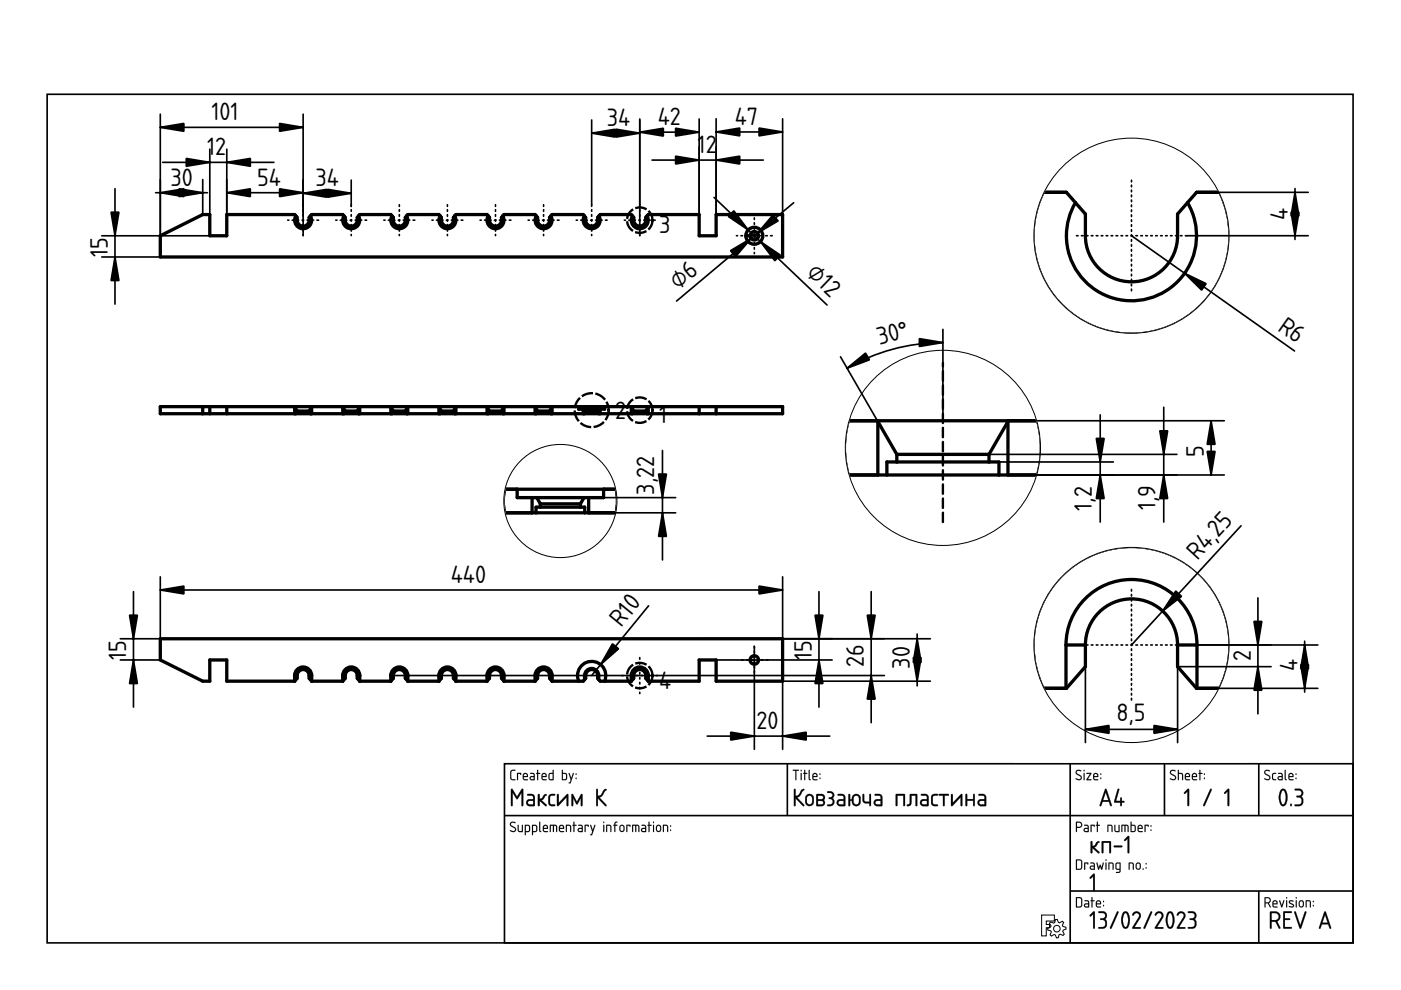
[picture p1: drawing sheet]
<svg xmlns="http://www.w3.org/2000/svg" width="297mm" height="210mm" viewBox="0 0 297 210" stroke-linecap="round" stroke-linejoin="round" font-family="sans-serif">
<defs><g id="words">
<g font-size="5">
<text x="44.8" y="25.5">101</text>
<text x="128.6" y="26.7">34</text>
<text x="139.5" y="26.5">42</text>
<text x="155.8" y="26.5">47</text>
<text x="43.9" y="32.9">1</text>
<text x="45.7" y="32.9">2</text>
<text x="147.9" y="32.4">1</text>
<text x="149.6" y="32.4">2</text>
<text x="36.1" y="39.3">30</text>
<text x="54.5" y="39.3">54</text>
<text x="66.9" y="39.5">34</text>
<text x="273" y="46.6" transform="rotate(-90 273 46.6)">4</text>
<text x="139.7" y="49.5">3</text>
<text x="22.9" y="54.5" transform="rotate(-90 22.9 54.5)">15</text>
<text x="170.8" y="58.1" transform="rotate(44 170.8 58.1)">⌀12</text>
<text x="143.8" y="61.4" transform="rotate(-40 143.8 61.4)">⌀6</text>
<text x="270.7" y="69.9" transform="rotate(35 270.7 69.9)">R6</text>
<text x="186.5" y="73.2" transform="rotate(-15 186.5 73.2)">30°</text>
<text x="130.4" y="88.9">2</text>
<text x="139.7" y="89.8">1</text>
<text x="255.3" y="96.9" transform="rotate(-90 255.3 96.9)">5</text>
<text x="138.7" y="104.9" transform="rotate(-90 138.7 104.9)">3,22</text>
<text x="231.5" y="108.3" transform="rotate(-90 231.5 108.3)">1,2</text>
<text x="245" y="108.2" transform="rotate(-90 245 108.2)">1,9</text>
<text x="253.9" y="119" transform="rotate(-47 253.9 119)">R4,25</text>
<text x="95.6" y="123.6">440</text>
<text x="131.7" y="133.1" transform="rotate(-51 131.7 133.1)">R10</text>
<text x="26.8" y="139.9" transform="rotate(-90 26.8 139.9)">15</text>
<text x="172.1" y="139.8" transform="rotate(-90 172.1 139.8)">15</text>
<text x="183.2" y="141.5" transform="rotate(-90 183.2 141.5)">26</text>
<text x="192.9" y="141.8" transform="rotate(-90 192.9 141.8)">30</text>
<text x="265.2" y="140.2" transform="rotate(-90 265.2 140.2)">2</text>
<text x="275.1" y="142.4" transform="rotate(-90 275.1 142.4)">4</text>
<text x="139.7" y="146">4</text>
<text x="160.4" y="154.5">20</text>
<text x="236.7" y="152.9">8,5</text>
</g>
</g></defs>
<path d="M10 20h276.9v179.9h-276.9zM107 161.9h179.9v38h-179.9zM107 172.9h179.9M166.9 161.9v11M226.9 161.9v38M246.9 161.9v11M266.9 161.9v11M226.9 188.9h60M266.9 188.9v11" fill="none" stroke="#000" stroke-width=".35"/>
<g fill="#000">
<path d="M231.8 185.3l.1-.1 .2 .2v3.3l-.2 .2-.1-.2v-2.9l-.5 .5-.3-.2z"/>
<path d="M108.2 174.4a.7 .7 0 0 1 1.1 .1h-.1a.48 .48 0 0 0-.5-.1 .48 .48 0 0 0-.3 .5l1 .8-.1 .6a.76 .76 0 0 1-1.2-.3l.9 .2 .2-.3-1.1-.9zM108.3 174.4l-.2 .6 .9 .5a.37 .37 0 0 1 .2 .6 .37 .37 0 0 1-.5 .1l-.5-.2v.2a.67 .67 0 0 0 .8 .2 .67 .67 0 0 0 .4-.7l-1.1-.9 .2-.4 .7 .1 .1-.1-.7-.2zM109.8 174.9l.2 .1v1.1l.6 .1v-1.2l.2-.1v1.5h-.6l-.3-.1zM109.8 174.9l.1 1.4 .9 .1v-1.5l-.1 .1v1.2h-.5l-.2-.1v-1.1zM111.5 175.1v1.1h.5l.1-1zM111.5 175.1l.7 .1-.1 1h-.6zM111.3 174.9h.8l.3 .4-.1 1-.8 .1-.1 .7-.1-.1zM111.3 174.9v2.1h.2v-.6h.5a.94 .94 0 0 0 .3-1.4zM113 175.1v1.1h.6v-1zM113 175.1l.7 .1-.1 1h-.6zM112.8 174.9h.9l.2 .4-.1 1-.8 .1-.1 .7-.1-.1zM112.8 174.9v2.1h.2v-.6h.5a.94 .94 0 0 0 .3-1.4zM114.3 174.2l.2 .1v1.7l.3 .3-.2 .1-.3-.3zM114.4 174.3l-.1 1.8 .1 .2 .2 .1-.1-2.1zM115.4 175.2l-.1 .3h.7l-.2-.4zM115.4 175.2a.36 .36 0 0 1 .4-.1 .36 .36 0 0 1 .2 .5h-.7zM115.3 175a.55 .55 0 0 1 .7 0 .55 .55 0 0 1 .1 .8l-.8-.1 .1 .4 .8 .2-.7 .1a.92 .92 0 0 1-.2-1.4zM115.3 175l-.2 .4 .1 .9 1 .1v-.2h-.8l-.1-.3v-.2h.9l-.1-.6-.5-.2zM116.6 174.9l1.4 .1 .1 .3v1.1l-.2-.1-.1-1.1-.3-.1v1.2l-.1 .1-.2-.1v-1.2h-.4v1.2l-.2 .1zM116.6 174.9v1.5l.2-.1v-1.2h.4l.2 1.3v-1.3h.5v1.2l.2 .1a1.36 1.36 0 0 0-.3-1.5zM118.8 175.2l-.1 .3h.7l-.2-.4zM118.8 175.2a.36 .36 0 0 1 .4-.1 .36 .36 0 0 1 .2 .5h-.7zM118.7 175a.56 .56 0 0 1 .7 0 .56 .56 0 0 1 .1 .8l-.8-.1 .1 .4 .8 .2-.7 .1a.92 .92 0 0 1-.2-1.4zM118.7 175l-.2 .4 .1 .9 1 .1v-.2h-.8l-.1-.3v-.2h.9l-.1-.6-.4-.2zM120 174.9h.7l.3 .1 .1 1.4-.2-.1-.1-1.1-.6-.1v1.2l-.2 .1zM120 174.9v1.5l.2-.1v-1.2l.7 .1 .1 1.2 .1-.7a.7 .7 0 0 0-.3-.8 .7 .7 0 0 0-.8 0zM121.6 174.2l.2 .1v.6l.5 .1-.5 .1v1.2l-.1 .1-.1-.1v-1.2l-.3-.1 .3-.1zM121.6 174.2v.7l-.2 .1 .2 .1 .1 1.3 .1-1.3 .4-.1-.4-.1v-.6zM122.7 175.8l.1 .4h.5v-.5zM122.7 175.8l.7-.1v.5h-.7zM122.6 174.9h.7l.3 .4-.1 1.1h-.6a.46 .46 0 0 1-.5-.4 .46 .46 0 0 1 .5-.5h.4v-.3l-.7-.1zM122.6 174.9v.1l.7 .2 .1 .4h-.5a.43 .43 0 0 0-.4 .4 .43 .43 0 0 0 .4 .4h.6l.1-1.1-.3-.4zM124 174.9l.8 .1-.1 .3-.1-.2h-.4v1.2l-.1 .1-.2-.1zM124 174.9l.1 1.5 .1-1.3h.4l.1 .2 .1-.3zM125.1 174.9l.3 .1 .3 1 .3-1 .1-.1 .1 .1-.8 2.1-.3-.1 .3-.1 .2-.6zM125.2 174.9l.4 1.4-.2 .6-.3 .1 .3 .1 .8-2.1h-.2l-.3 1-.4-1zM127.9 174.9l.2 .1v1.3l-.1 .1-.1-.1zM127.9 174.9l.1 1.5 .1-1.4zM127.9 174.4a.15 .15 0 0 1 .3 0 .15 .15 0 0 1-.3 0zM127.9 174.2v.3h.2v-.3zM128.5 174.9h.7l.3 .1 .1 1.4-.2-.1-.1-1.1-.6-.1v1.2l-.2 .1zM128.6 174.9v1.5l.1-.1v-1.2l.7 .1 .1 1.2 .1-.7a.7 .7 0 0 0-.2-.8 .7 .7 0 0 0-.8 0zM130.4 174.3l.5-.1v.2l-.4 .1v.4l.4 .1-.4 .1v1.2l-.2 .1-.1-1.3-.2-.1 .2-.1zM130.4 174.3l-.1 .6-.3 .1 .3 .1v1.3l.1-1.3 .5-.1-.5-.1 .1-.3 .4-.2v-.2zM131.6 175.2v.8l.5 .1 .1-.8-.2-.2zM131.6 175.1l.5 .1 .1 .6a.36 .36 0 0 1-.3 .4 .36 .36 0 0 1-.4-.3zM131.5 175a.55 .55 0 0 1 .6-.1 .55 .55 0 0 1 .3 .5l-.1 .8-.2 .2h-.5l-.3-.5v-.7zM131.5 175l-.1 .2-.1 .7a.53 .53 0 0 0 .6 .5 .53 .53 0 0 0 .5-.5l-.2-.9-.4-.1zM132.8 174.9l.9 .1-.1 .3-.1-.2h-.5v1.2l-.1 .1-.1-.1zM132.8 174.9l.1 1.5 .1-1.3h.5l.1 .2 .1-.3zM134 174.9l1.4 .1 .2 .3-.1 1.1-.2-.1v-1.1l-.4-.1v1.2l-.1 .1-.1-.1v-1.2h-.5v1.2l-.2 .1zM134.1 174.9l-.1 1.5 .2-.1v-1.2h.5l.1 1.3 .1-1.3h.4l.1 1.2 .1 .1a1.36 1.36 0 0 0-.2-1.5zM136.2 175.8l.1 .4h.5v-.5zM136.2 175.8l.6-.1v.5h-.6zM136 174.9h.8l.2 .4v1.1h-.7a.46 .46 0 0 1-.4-.4 .46 .46 0 0 1 .4-.5h.5v-.3l-.8-.1zM136 174.9v.1l.8 .2v.4h-.5a.43 .43 0 0 0-.4 .4 .43 .43 0 0 0 .4 .4h.7v-1.1l-.3-.4zM137.5 174.2l.2 .1v.6l.5 .1-.5 .1v1.2l-.1 .1-.1-.1v-1.2l-.2-.1 .2-.1zM137.5 174.2v.7l-.2 .1 .2 .1 .1 1.3 .1-1.3 .4-.1-.4-.1v-.6zM138.5 174.9l.2 .1v1.3l-.1 .1-.2-.1zM138.5 174.9l.1 1.5 .1-1.4zM138.4 174.4a.15 .15 0 0 1 .3 0 .15 .15 0 0 1-.3 0zM138.5 174.2v.3h.1v-.3zM139.4 175.2l-.1 .8 .5 .1 .1-.8-.2-.2zM139.4 175.1l.5 .1 .1 .6a.36 .36 0 0 1-.4 .4 .36 .36 0 0 1-.3-.3zM139.3 175a.55 .55 0 0 1 .6-.1 .55 .55 0 0 1 .3 .5l-.1 .8-.3 .2h-.4l-.3-.5v-.7zM139.3 175l-.2 .2v.7a.53 .53 0 0 0 .5 .5 .53 .53 0 0 0 .6-.5l-.2-.9-.4-.1zM140.6 174.9h.6l.4 .1v1.4l-.2-.1v-1.1l-.6-.1v1.2l-.2 .1zM140.6 174.9v1.5l.1-.1v-1.2l.7 .1 .2 1.2v-.7a.7 .7 0 0 0-.2-.8 .7 .7 0 0 0-.8 0zM142.1 175.9h.2v.3l-.2-.1zM142.1 175.9v.2h.1v-.2zM142.1 175h.2v.3h-.2zM142.1 175v.2h.2v-.2z"/>
<path d="M108.3 174.4a.64 .64 0 0 1 1 .1h-.1a.49 .49 0 0 0-.6-.1 .49 .49 0 0 0-.2 .5l.7 .5a.6 .6 0 0 1 .2 .8 .6 .6 0 0 1-.9 .1l-.3-.1 .1-.2a.51 .51 0 0 0 .6 .2 .51 .51 0 0 0 .4-.5l-1-.6-.1-.3zM109.8 174.9l.2 .1v1.1l.2 .1h.5v-1.2l.1-.1v1.5l-.9-.1zM111.5 175.1v1.1h.5l.2-1zM111.3 174.9a.77 .77 0 0 1 .9 .1 .77 .77 0 0 1 .2 .9l-.3 .5h-.6v.7h-.2zM113 175.1v1.1h.6l.1-1zM112.8 174.9a.77 .77 0 0 1 1 .1 .77 .77 0 0 1 .1 .9l-.2 .5h-.7v.7h-.2zM114.3 174.2l.2 .1v1.7l.3 .3-.2 .1-.3-.3zM115.4 175.2l-.1 .3h.7l-.2-.4zM115.3 175a.55 .55 0 0 1 .7 0 .55 .55 0 0 1 .1 .7h-.8l.1 .5 .8 .1-.7 .1a.91 .91 0 0 1-.2-1.4zM116.6 174.9h1.2a1.25 1.25 0 0 1 .2 1.5l-.1-1.2-.2-.1h-.2l-.1 1.3-.2-.1v-1.2h-.4v1.2l-.2 .1zM118.8 175.2l-.1 .3h.7l-.2-.4zM118.7 175a.55 .55 0 0 1 .7 0 .55 .55 0 0 1 .1 .7h-.8l.1 .5 .8 .1-.7 .1a.91 .91 0 0 1-.2-1.4zM120 174.9a.71 .71 0 0 1 .8 0 .71 .71 0 0 1 .3 .8l-.1 .7-.1-1.2-.7-.1v1.2l-.2 .1zM121.6 174.2l.2 .1v.6l.4 .1-.4 .1-.1 1.3-.1-1.3-.2-.1 .2-.1zM122.7 175.8l.1 .4h.5v-.5zM122.6 174.9h.7l.3 .4-.1 1.1h-.6a.44 .44 0 0 1-.4-.4 .44 .44 0 0 1 .4-.5h.4v-.3l-.7-.1zM124 174.9l.8 .1-.1 .3-.1-.2h-.4l-.1 1.3zM125.2 174.9l.1 .1 .4 1 .3-1h.2l-.8 2.1-.3-.1 .3-.1 .2-.6zM127.9 174.9l.2 .1-.1 1.4zM127.9 174.4a.15 .15 0 0 1 .3 0 .15 .15 0 0 1-.3 0zM128.5 174.9a.71 .71 0 0 1 .9 0 .71 .71 0 0 1 .2 .8l-.1 .7-.1-1.2-.7-.1v1.2l-.2 .1zM130.4 174.3l.5-.1v.2l-.4 .2v.3l.4 .1-.4 .1-.2 1.3-.1-1.3-.2-.1 .2-.1zM131.6 175.2l-.1 .7a.34 .34 0 0 0 .4 .3 .34 .34 0 0 0 .3-.4l-.1-.6zM131.5 175l.6-.1a.93 .93 0 0 1 0 1.5h-.4a.96 .96 0 0 1-.2-1.4zM132.8 174.9l.9 .1-.1 .3-.1-.2h-.5l-.1 1.3zM134.1 174.9h1.2a1.25 1.25 0 0 1 .2 1.5l-.2-1.2-.2-.1h-.2l-.1 1.3-.1-.1v-1.2h-.5v1.2l-.2 .1zM136.2 175.8l.1 .4h.5v-.5zM136 174.9h.7l.3 .4v1.1h-.7a.44 .44 0 0 1-.4-.4 .44 .44 0 0 1 .4-.5h.5v-.3l-.8-.1zM137.5 174.2l.2 .1v.6l.5 .1-.5 .1-.1 1.3-.1-1.3-.2-.1 .2-.1zM138.5 174.9l.2 .1-.1 1.4zM138.4 174.4a.15 .15 0 0 1 .3 0 .15 .15 0 0 1-.3 0zM139.4 175.2l-.1 .7a.34 .34 0 0 0 .3 .3 .34 .34 0 0 0 .4-.4l-.1-.6zM139.3 175l.6-.1a.93 .93 0 0 1-.1 1.5h-.4a.96 .96 0 0 1-.1-1.4zM140.6 174.9a.71 .71 0 0 1 .8 0 .71 .71 0 0 1 .3 .8l-.1 .7-.2-1.2-.6-.1v1.2l-.2 .1zM142.1 175.9h.2v.2h-.2zM142.1 175h.2v.3h-.2z"/>
<path d="M108.3 163.4l.9-.2v.2l-.6 .1-.2 .1v1.3l.2 .3h.6l.1 .2h-.8l-.3-.3v-1.4zM109.6 163.9l.9 .1-.1 .3-.1-.2h-.5l-.1 1.3zM111.1 164.2v.3h.6l-.2-.4zM111 164a.55 .55 0 0 1 .8 0 .55 .55 0 0 1 0 .8h-.7l.1 .4 .7 .1-.6 .1a.91 .91 0 0 1-.3-1.4zM112.6 164.8v.4h.6v-.4zM112.4 163.9h.7l.3 .4-.1 1.1h-.6a.44 .44 0 0 1-.4-.4 .44 .44 0 0 1 .4-.5h.5l-.1-.3-.7-.1zM113.9 163.2l.2 .1v.6l.4 .1-.4 .1-.1 1.3-.1-1.3-.2-.1 .2-.1zM115.1 164.2l-.1 .3h.7l-.2-.4zM115 164a.55 .55 0 0 1 .7 0 .55 .55 0 0 1 .1 .8h-.8l.1 .4 .8 .1-.7 .1a.91 .91 0 0 1-.2-1.4zM116.6 164.1l-.1 .1a.63 .63 0 0 0 0 .7 .63 .63 0 0 0 .7 .3v-1.1zM116.4 164l.8-.1v-.6l.2-.1v2.2h-.8l-.3-.2zM119.3 164.1v1.1h.5a.78 .78 0 0 0 .2-1zM119.2 163.2l.1 .1v.6h.7l.2 .3v.8l-.2 .4-.9-.1zM120.6 163.9l.2 .1 .3 1 .4-1h.2l-.8 2.1-.3-.1 .2-.1 .2-.6zM122.1 164.9h.1v.2h-.1zM122.1 164h.1v.3h-.1z"/>
<path d="M108.3 163.3l1-.1v.2l-.7 .1-.2 .1v1.3l.1 .2 .8 .1v.2h-.8l-.3-.3v-1.4zM108.4 163.4l-.2 .3v1.4l.3 .3h.7v-.2h-.6l-.2-.3v-1.3l.2-.2h.6v-.2zM109.6 163.9l.9 .1-.1 .3-.1-.2h-.5v1.2l-.1 .1-.1-.1zM109.7 163.9v1.5l.1-1.3h.5l.1 .2 .1-.3zM111.1 164.2v.3h.6l-.2-.4zM111.1 164.2a.36 .36 0 0 1 .5-.1 .36 .36 0 0 1 .1 .5h-.7zM111 164a.55 .55 0 0 1 .8 0 .55 .55 0 0 1 0 .8h-.7v.3l.9 .2-.7 .1a.92 .92 0 0 1-.3-1.4zM111 164l-.2 .4 .2 .9 .9 .1v-.1l-.8-.1-.1-.3v-.2h.9l-.1-.6-.4-.2zM112.6 164.8v.4h.6v-.4zM112.5 164.8l.7-.1v.5h-.6zM112.4 163.9h.7l.3 .4v1.1h-.7a.46 .46 0 0 1-.4-.4 .46 .46 0 0 1 .4-.5h.5l-.1-.3-.7-.1zM112.4 163.9v.2l.8 .1v.4h-.5a.43 .43 0 0 0-.4 .4 .43 .43 0 0 0 .4 .4h.6l.1-1.1-.3-.4zM113.9 163.2l.2 .1v.6l.5 .1-.5 .1v1.2l-.1 .1-.1-.1v-1.2l-.3-.1 .3-.1zM113.9 163.3v.6l-.2 .1 .2 .1 .1 1.3 .1-1.3 .4-.1-.4-.1v-.6zM115.1 164.2l-.1 .3h.7l-.2-.4zM115.1 164.2a.36 .36 0 0 1 .4-.1 .36 .36 0 0 1 .2 .5h-.7zM115 164a.55 .55 0 0 1 .8 0 .55 .55 0 0 1 0 .8h-.8l.1 .3 .8 .2-.7 .1a.92 .92 0 0 1-.2-1.4zM115 164l-.2 .4 .1 .9 1 .1v-.1l-.8-.1-.1-.3v-.2h.9l-.1-.6-.4-.2zM116.6 164.1l-.1 1 .7 .1v-1.1zM116.6 164.1h.6v1.1h-.3a.65 .65 0 0 1-.3-1.1zM116.4 164l.8-.1v-.6l.2-.1v2.2h-.8l-.3-.2zM116.4 164l-.1 1.2 .3 .2h.7l.1-2.1h-.2v.6zM119.3 164.1v1.1h.5a.76 .76 0 0 0 0-1.1zM119.3 164.1h.5a.73 .73 0 0 1 .2 1l-.7 .1zM119.1 163.2l.3 .1-.1 .6h.7l.2 .3v1l-.2 .2-.9-.1zM119.2 163.2l-.1 2.1 .9 .1 .2-.4v-.8l-.2-.3h-.7v-.6zM120.6 163.9l.2 .1 .3 1 .3-1 .2-.1 .1 .1-.8 2.1-.3-.1 .2-.1 .2-.6zM120.6 163.9l.4 1.4-.2 .6-.2 .1 .3 .1 .8-2.1h-.2l-.4 1-.3-1zM122 164.9h.2v.3h-.2zM122.1 164.9v.2h.1v-.2zM122 164h.2v.3h-.2zM122.1 164v.2l.1 .1v-.3z"/>
<path d="M108.4 167.3h.3l.9 1.6 1-1.6h.3v3.6h-.3l-.1-.2v-2.6l-.9 1.4-.9-1.4v2.6v.2h-.3zM108.4 167.3v3.6h.2l.1-.2v-2.7l.9 1.4 1-1.4v2.7v.2h.3v-3.6h-.3l-1 1.7-.9-1.7zM112 169.9v.4l.2 .2 .8 .1v-.8zM112 169.9l1.1-.1v.8l-1.1-.1-.1-.3zM111.8 168.4l1.1-.1 .5 .6v1.9l-.2 .2h-.9a.77 .77 0 0 1-.8-.8 .77 .77 0 0 1 .8-.8h.7v-.5l-.2-.2h-1zM111.8 168.4v.2l1 .1 .2 .2 .1 .6h-.8a.72 .72 0 0 0-.7 .7 .72 .72 0 0 0 .7 .7l1.1-.1v-1.9l-.5-.5zM114.1 168.4h.3v1l.5-.2 .6-.8 .3-.1 .1 .2-.7 1-.4 .2 1.1 .9v.2l-.3 .1-1.2-1.1 .1 .9a.21 .21 0 0 1-.3 .3 .21 .21 0 0 1-.2-.3zM114.1 168.4v2.4h.3v-1.1l1.2 1.2h.3v-.3l-1.1-.9 .3-.2 .8-1h-.4l-.6 .7-.5 .2v-1zM116.4 168.5l.4-.2h.7l.2 .1v.3a.86 .86 0 0 0-1.1 .5l.1 1.2 1 .2v.1a.93 .93 0 0 1-1.5-.5l.1-1.3zM116.5 168.6l-.2 .3v1.3a.87 .87 0 0 0 1.4 .5l-.2-.1-.7-.1a1.97 1.97 0 0 1 0-1.8h.7l.2-.2-.2-.1h-.5zM118.1 168.4h.3l.1 .2v1.6l1.6-1.7 .4-.1v2.5h-.3l-.1-.2v-1.7l-1.6 1.8-.4 .1zM118.2 168.4v2.4h.3l1.7-1.8v1.7l.2 .2v-2.5l-.3 .1-1.7 1.8v-1.7v-.2zM121.2 168.4h.3l.8 1.6 .8-1.6h.4v2.5h-.3l-.1-.2v-1.5l-.8 1.4-.8-1.4v1.5v.2h-.3zM121.2 168.4v2.5h.3v-.2v-1.5l.8 1.3 .8-1.3 .1 1.5v.2h.2v-2.5h-.2l-.9 1.7-.8-1.7zM126.4 167.3h.3l.1 .2v1.2l.5-.1 .7-1.1 .5-.2 .1 .2-.3 .2a1.95 1.95 0 0 1-1.2 1.4l1.4 1.5a.21 .21 0 0 1 .1 .3 .21 .21 0 0 1-.4 0l-1.4-1.6v1.4l-.1 .2h-.3zM126.5 167.3l-.1 3.5 .2 .1 .1-.2v-1.5l1.6 1.6h.3l-.1-.2-1.5-1.5 .6-.2 1-1.5-.2-.1-.4 .2a1.76 1.76 0 0 1-1.2 1.3l-.1-1.3v-.2z"/>
<path d="M108.4 167.3h.3l.9 1.6 1-1.6h.3v3.6h-.3v-.2v-2.6l-1 1.4-.9-1.4v2.6l-.1 .2h-.2zM112 169.9l-.1 .4 .3 .2 .8 .1v-.8zM111.8 168.4h1.1l.5 .5v1.9l-.2 .1h-.9a.74 .74 0 0 1-.7-.7 .74 .74 0 0 1 .7-.8h.7v-.5l-.2-.2-1-.1zM114.1 168.4l.3 .1v.9a.95 .95 0 0 0 .9-.9l.4-.1a.17 .17 0 0 1 .2 .1 .17 .17 0 0 1-.1 .2l-.6 .8-.4 .2 1.1 .9a.18 .18 0 0 1 0 .3 .18 .18 0 0 1-.3 0l-1.2-1.1v.9a.19 .19 0 0 1-.2 .2 .19 .19 0 0 1-.2-.2zM116.5 168.5l.3-.1 .7-.1 .2 .1v.2a.86 .86 0 0 0-1.1 .6l.1 1.2 .1 .1 .9 .1v.1a.92 .92 0 0 1-1.4-.5v-1.3zM118.1 168.4h.3l.1 .2v1.6l1.6-1.7 .4-.1-.1 2.5h-.2l-.1-.2v-1.7l-1.6 1.8-.4 .1zM121.2 168.4h.3l.8 1.6 .9-1.6h.3v2.5h-.3l-.1-.2v-1.5l-.8 1.4-.8-1.4v1.5v.2h-.3zM126.5 167.3h.2l.1 .2v1.2a1.28 1.28 0 0 0 1.1-1.1l.5-.3a.18 .18 0 0 1 .2 .1 .18 .18 0 0 1-.1 .2l-.2 .1a1.95 1.95 0 0 1-1.2 1.4l1.4 1.5 .1 .3-.3-.1-1.5-1.5v1.4l-.1 .2h-.2z"/>
<path d="M168.1 163.2h1.2l.1 .1-.6 .1 .1 1.9-.2 .1-.1-.1v-1.9h-.5zM168.1 163.2v.2h.5l.1 2 .1-2 .6-.1zM169.8 163.9l.2 .1v1.3l-.1 .1-.2-.1zM169.8 163.9l.1 1.5 .1-1.4zM169.7 163.4a.15 .15 0 0 1 .3 0 .15 .15 0 0 1-.3 0zM169.8 163.2v.3h.1v-.3zM170.5 163.2l.2 .1v.6l.5 .1-.5 .1v1.2l-.1 .1-.1-.1v-1.2l-.2-.1 .2-.1zM170.5 163.3v.6l-.2 .1 .2 .1 .1 1.3 .1-1.3 .4-.1-.4-.1v-.6zM171.5 163.2l.2 .1v1.7l.2 .3-.1 .1-.4-.3zM171.5 163.3v1.8v.2l.3 .1-.1-2.1zM172.5 164.2l-.1 .3h.7l-.2-.4zM172.5 164.2a.36 .36 0 0 1 .5-.1 .36 .36 0 0 1 .1 .5h-.7zM172.4 164a.55 .55 0 0 1 .8 0 .55 .55 0 0 1 0 .8h-.8l.1 .3 .8 .2-.6 .1a.92 .92 0 0 1-.3-1.4zM172.4 164l-.2 .4 .2 .9 .9 .1v-.1l-.8-.1-.1-.3v-.2h.9l-.1-.6-.4-.2zM173.8 164.9h.1v.3h-.1zM173.8 164.9v.2h.1v-.2zM173.8 164h.1l.1 .3h-.2zM173.8 164v.2l.1 .1v-.3z"/>
<path d="M168.1 163.2l1.3 .1-.6 .1-.1 2-.1-2h-.5zM169.8 163.9l.2 .1-.1 1.4zM169.8 163.4a.14 .14 0 0 1 .2 0 .14 .14 0 0 1-.2 0zM170.5 163.2l.2 .1v.6l.5 .1-.5 .1-.1 1.3-.1-1.3-.2-.1 .2-.1zM171.5 163.2l.2 .1v1.7l.2 .3-.1 .1-.3-.3zM172.5 164.2l-.1 .3h.7l-.2-.4zM172.4 164a.55 .55 0 0 1 .8 0 .55 .55 0 0 1 0 .8h-.8l.1 .4 .8 .1-.6 .1a.91 .91 0 0 1-.3-1.4zM173.8 164.9h.1v.2h-.1zM173.8 164h.1v.3h-.1z"/>
<path d="M168.4 167.3h.2l.1 .2v1.2a1.28 1.28 0 0 0 1.1-1.1l.5-.3a.18 .18 0 0 1 .2 .1 .18 .18 0 0 1-.1 .2l-.2 .1a1.95 1.95 0 0 1-1.2 1.4l1.4 1.5 .1 .3-.3-.1-1.5-1.5v1.4l-.1 .2h-.2zM171.3 168.8l-.2 .3v.9a.57 .57 0 0 0 .6 .6 .57 .57 0 0 0 .5-.7v-.8l-.2-.3-.4-.1zM171.1 168.5a.92 .92 0 0 1 1.4 .7 1.52 1.52 0 0 1-.2 1.5 .92 .92 0 0 1-1 .1 .92 .92 0 0 1-.6-.8l.1-1zM173.4 169.8v.8h.8a.37 .37 0 0 0 .4-.4 .37 .37 0 0 0-.5-.4zM173.1 168.4l1.1-.1a.73 .73 0 0 1 .7 .5 .73 .73 0 0 1-.2 .8 .73 .73 0 0 1 .2 .8 .73 .73 0 0 1-.7 .5h-.9l-.2-.1zM173.4 168.7v.8h.8a.37 .37 0 0 0 .4-.4 .37 .37 0 0 0-.4-.4zM175.4 167.8a.91 .91 0 0 1 1.2 .2 .91 .91 0 0 1-.1 1.2 .95 .95 0 0 1 .2 1.4 .95 .95 0 0 1-1.3 .1v-.1a.87 .87 0 0 0 1.2-.7l-.3-.4-.6-.1v-.3a.51 .51 0 0 0 .8-.3 .51 .51 0 0 0-.5-.7h-.6zM177.8 169.9v.4l.2 .2 .9 .1v-.8zM177.6 168.4h1.1l.5 .5v1.9l-.2 .1h-.9a.74 .74 0 0 1-.7-.7 .74 .74 0 0 1 .7-.8h.8l-.1-.5-.2-.2-1-.1zM179.9 168.4h.3v.1v1h.4a.94 .94 0 0 1 .8-1.2 .94 .94 0 0 1 1.1 .9 1.53 1.53 0 0 1-.3 1.5 .94 .94 0 0 1-1.1 .1 .94 .94 0 0 1-.5-1h-.4v1.1h-.3zM181.2 168.8l-.2 .3v.9a.58 .58 0 0 0 .6 .6 .58 .58 0 0 0 .5-.6v-.9l-.2-.2-.3-.2zM182.9 168.4h.3v.1l.1 1.3 .3 .2h.7v-1.5l.1-.1h.2v2.5h-.2l-.1-.6a1.27 1.27 0 0 1-1.2-.2l-.2-.5zM185.7 169.9l-.1 .4 .2 .2 .9 .1v-.8zM185.5 168.4h1.1l.5 .5v1.9l-.2 .1h-1a.74 .74 0 0 1-.7-.7 .74 .74 0 0 1 .8-.8h.7v-.5l-.2-.2-1-.1zM190 168.4h1.8v2.5h-.2l-.1-.2v-2h-1.2v2l-.1 .2h-.3zM192.9 168.4h1.5v2.5h-.2l-.1-.2v-2h-.8a3.1 3.1 0 0 1-.2 2l-.7 .2-.1-.1v-.2a.47 .47 0 0 0 .6-.5zM195.5 169.9l-.1 .4 .3 .2 .8 .1v-.8zM195.3 168.4h1.1l.5 .5v1.9l-.2 .1h-.9a.74 .74 0 0 1-.7-.7 .74 .74 0 0 1 .7-.8h.7v-.5l-.2-.2-1-.1zM197.6 168.5l.4-.1 .7-.1 .1 .1v.2a.86 .86 0 0 0-1 .6v1.2l.1 .1 .9 .1 .1 .1a.92 .92 0 0 1-1.5-.5v-1.3zM199.1 168.4h2.1v.2l-.9 .1-.1 2.2h-.2l-.1-.2v-2l-.8-.1zM201.7 168.4h.3v.2v1.6l1.7-1.7 .3-.1v2.5h-.3v-.2v-1.7l-1.7 1.8-.3 .1zM204.7 168.4h.3l.1 1h1.2v-.9l.1-.1h.2v2.5h-.2l-.1-.2v-.9h-1.2v.9l-.1 .2h-.3zM207.7 169.9l-.1 .4 .2 .2 .9 .1v-.8zM207.5 168.4h1.1l.5 .5v1.9l-.2 .1h-.9a.74 .74 0 0 1-.8-.7 .74 .74 0 0 1 .8-.8h.7v-.5l-.2-.2-1-.1z"/>
<path d="M168.4 167.3h.3v.2v1.2l.6-.1 .6-1.1 .5-.2 .1 .2-.3 .2a1.95 1.95 0 0 1-1.2 1.4l1.5 1.5a.21 .21 0 0 1 0 .3 .21 .21 0 0 1-.3 0l-1.5-1.6v1.4v.2h-.3zM168.4 167.3v3.5l.1 .1 .2-.2v-1.5l1.5 1.6h.3l-.1-.2-1.5-1.5 .6-.2 1-1.5-.2-.1-.3 .2a1.76 1.76 0 0 1-1.3 1.3v-1.3l-.1-.2zM171.3 168.8l-.2 .3v.9a.58 .58 0 0 0 .9 .5l.2-.6-.1-.9-.5-.3zM171.2 168.8a.6 .6 0 0 1 .7-.1 .6 .6 0 0 1 .3 .6v.6a.59 .59 0 0 1-.5 .7 .59 .59 0 0 1-.7-.6l.1-.9zM171 168.5a.94 .94 0 0 1 1.6 .7 1.54 1.54 0 0 1-.3 1.5l-.7 .2-.6-.2a1.81 1.81 0 0 1 0-2.2zM171.1 168.5l-.4 .7a1.4 1.4 0 0 0 .5 1.6 .9 .9 0 0 0 1.3-.8v-.8a.92 .92 0 0 0-1.4-.7zM173.4 169.8v.8l.8-.1a.35 .35 0 0 0 .3-.3 .35 .35 0 0 0-.4-.4zM173.4 169.8h.9l.3 .3-.1 .3-.2 .2h-.9zM173.1 168.4l1.1-.1a.76 .76 0 0 1 .7 .5 .76 .76 0 0 1-.2 .9v-.1a.74 .74 0 0 1 .2 .9 .74 .74 0 0 1-.7 .5h-.9l-.3-.2zM173.1 168.4v2.4l1.1 .1a.71 .71 0 0 0 .7-.5 .71 .71 0 0 0-.3-.8 .7 .7 0 0 0 .3-.8 .7 .7 0 0 0-.7-.4zM173.4 168.7v.8l.8-.1a.35 .35 0 0 0 .3-.3 .35 .35 0 0 0-.3-.4zM173.4 168.7l1 .1a.38 .38 0 0 1 .2 .4 .38 .38 0 0 1-.4 .3h-.8zM175.4 167.8a.93 .93 0 0 1 1.2 .2 .93 .93 0 0 1-.1 1.2 .94 .94 0 0 1 .4 1.1 .94 .94 0 0 1-1 .6h-.5v-.3l1-.2 .1-.5-.1-.3-.7-.2v-.3a.56 .56 0 0 0 .6-.2 .56 .56 0 0 0 .1-.6l-1-.2zM175.4 167.8v.3h.6a.47 .47 0 0 1 .5 .3 .47 .47 0 0 1-.1 .5l-.6 .2v.2a.68 .68 0 0 1 .8 .8 .68 .68 0 0 1-1 .5l-.2 .1a1.15 1.15 0 0 0 1.2 0 .99 .99 0 0 0-.1-1.5 .78 .78 0 0 0 .2-1.1l-.4-.3zM177.9 169.9l-.1 .4 .2 .2 .9 .1v-.8zM177.8 169.9l1.1-.1v.8l-1.1-.1-.1-.3zM177.6 168.4l1.1-.1 .5 .6v1.9l-.2 .2h-.9a.77 .77 0 0 1-.7-.8 .77 .77 0 0 1 .7-.8h.8l-.1-.5-.2-.2h-1zM177.6 168.4v.2l1 .1 .3 .2v.6h-.8a.72 .72 0 0 0-.7 .7 .72 .72 0 0 0 .7 .7l1.1-.1v-1.9l-.5-.5zM179.9 168.4h.3l.1 .1-.1 1h.4v-.5l.4-.5a.93 .93 0 0 1 .9-.1 .93 .93 0 0 1 .6 .8 1.55 1.55 0 0 1-.3 1.5l-.4 .2-.7-.1-.5-.5v-.5h-.4l.1 .9-.1 .2h-.3zM179.9 168.4v2.5h.3v-.2v-.9h.4a.91 .91 0 0 0 .8 1.1 .91 .91 0 0 0 1-.9v-.8a.91 .91 0 0 0-1-.8 .91 .91 0 0 0-.8 1.1h-.4v-1zM181.2 168.9l-.2 .2v1.1l.2 .3h.7l.2-.5-.1-1-.4-.3zM181.2 168.8a.6 .6 0 0 1 .6-.1 .6 .6 0 0 1 .3 .6 1.07 1.07 0 0 1-.2 1.2 .61 .61 0 0 1-.9-.5v-.9zM182.9 168.4h.3v.1l.1 1.3 1 .2v-1.5v-.1h.3v2.5h-.3v-.5a1.3 1.3 0 0 1-1.3-.3l-.2-.5zM182.9 168.4l.1 1.6 .4 .3h.9l.1 .5h.2v-2.4l-.3 .1v1.5h-.7l-.4-.2v-1.3zM185.7 169.9l-.1 .4 .2 .2 .9 .1v-.8zM185.7 169.9l1-.1v.8l-1-.1-.1-.3zM185.5 168.4l1.1-.1 .5 .6v1.9l-.2 .2h-1a.77 .77 0 0 1-.7-.8 .77 .77 0 0 1 .8-.8h.7v-.5l-.2-.2h-1zM185.5 168.4v.2l1 .1 .2 .2v.6h-.7a.72 .72 0 0 0-.7 .7 .72 .72 0 0 0 .6 .7l1.1-.1v-1.9l-.4-.5zM189.9 168.4h2l-.1 2.5h-.3v-.2v-2h-1.2v2l-.1 .2h-.3zM190 168.4v2.5l.2-.2v-2h1.3v2l.3 .1v-2.4zM192.9 168.4h1.6l-.1 2.5h-.3v-.2v-2h-.8a3.1 3.1 0 0 1-.2 2l-.7 .2h-.1v-.3a.46 .46 0 0 0 .6-.5zM193 168.4l-.1 1.7a.67 .67 0 0 1-.6 .6 .62 .62 0 0 0 .8 0 .62 .62 0 0 0 .1-.7v-1.3h.9v2l.3 .2v-2.5zM195.5 169.9v.4l.2 .2 .8 .1v-.8zM195.5 169.9l1.1-.1v.8l-1.1-.1-.1-.3zM195.3 168.4l1.1-.1 .5 .6v1.9l-.2 .2h-.9a.77 .77 0 0 1-.8-.8 .77 .77 0 0 1 .8-.8h.7v-.5l-.2-.2h-1zM195.3 168.4v.2l1 .1 .2 .2 .1 .6h-.8a.72 .72 0 0 0-.7 .7 .72 .72 0 0 0 .7 .7l1.1-.1v-1.9l-.5-.5zM197.6 168.5l.4-.2h.7l.1 .1v.3a.86 .86 0 0 0-1 .5v1.2l1 .2 .1 .1a.93 .93 0 0 1-1.5-.5v-1.3zM197.6 168.6l-.1 .3-.1 1.3a.87 .87 0 0 0 1.4 .5l-.1-.1-.8-.1a1.97 1.97 0 0 1 0-1.8h.8l.1-.2-.1-.1h-.5zM199 168.4h2.2v.3h-.2h-.7v2.2h-.3l-.1-.2v-2h-.9zM199.1 168.4v.2l.9 .1v2l.2 .2 .1-2.2h.7l.1-.3zM201.7 168.4h.3v.2v1.6l1.6-1.7 .4-.1v2.5h-.3l-.1-.2 .1-1.7-1.7 1.8-.3 .1zM201.7 168.4v2.4h.3l1.7-1.8v1.7l.3 .2v-2.5l-.3 .1-1.7 1.8v-1.7l-.1-.2zM204.7 168.4h.3l.1 .1v.9h1.2v-.9l.1-.1h.2v2.5h-.2l-.1-.2v-.9h-1.2v.9l-.1 .2h-.3zM204.8 168.4v2.5l.2-.2v-.9h1.4v.9l.2 .2v-2.5l-.2 .1v1h-1.4v-1v-.1zM207.7 169.9v.4l.2 .2 .8 .1v-.8zM207.7 169.9l1.1-.1v.8l-1.1-.1-.1-.3zM207.5 168.4l1.1-.1 .5 .6v1.9l-.2 .2h-.9a.77 .77 0 0 1-.8-.8 .77 .77 0 0 1 .8-.8h.7v-.5l-.2-.2h-1zM207.5 168.4v.2l1 .1 .2 .2 .1 .6h-.8a.72 .72 0 0 0-.7 .7 .72 .72 0 0 0 .7 .7l1.1-.1-.1-1.9-.4-.5z"/>
<path d="M228.2 163.4a.7 .7 0 0 1 1 .1v.1a.48 .48 0 0 0-.6-.1 .48 .48 0 0 0-.3 .4l1 .8-.1 .6a.76 .76 0 0 1-1.1-.3l.8 .2 .2-.3-1-.9zM228.2 163.4l-.1 .6 .8 .6a.37 .37 0 0 1 .2 .5 .37 .37 0 0 1-.5 .1l-.4-.2-.1 .2a.67 .67 0 0 0 .8 .2 .67 .67 0 0 0 .4-.7l-1-.9 .1-.4 .8 .1v-.1l-.6-.2zM229.8 163.9l.2 .1v1.3l-.2 .1-.1-.1zM229.8 163.9v1.5l.1-1.4zM229.7 163.4a.15 .15 0 0 1 .3 0 .15 .15 0 0 1-.3 0zM229.8 163.2v.3h.1v-.3zM230.3 163.9h1.1l-.8 1.3h.7l.1 .2h-1.1l.8-1.3h-.7zM230.4 163.9v.2h.7l-.7 1.3h1l-.1-.2h-.7l.8-1.3zM232 164.2v.3h.6l-.1-.4zM232 164.2a.36 .36 0 0 1 .5-.1 .36 .36 0 0 1 .1 .5h-.6zM231.9 164a.55 .55 0 0 1 .8 0 .55 .55 0 0 1 .1 .8h-.8v.3l.9 .2-.7 .1a.92 .92 0 0 1-.3-1.4zM232 164l-.2 .4 .1 .9 .9 .1v-.1l-.7-.1-.1-.3v-.2h.8l-.1-.6-.4-.2zM233.3 164.9h.2v.3h-.2zM233.3 164.9v.2h.2v-.2zM233.3 164h.2v.3h-.2zM233.3 164v.2l.2 .1v-.3z"/>
<path d="M228.2 163.4a.64 .64 0 0 1 1 .1 .49 .49 0 0 0-.6-.1 .49 .49 0 0 0-.3 .6l.7 .4a.6 .6 0 0 1 .3 .8 .6 .6 0 0 1-1 .1l-.2-.1 .1-.2a.51 .51 0 0 0 .6 .2 .51 .51 0 0 0 .3-.5l-.9-.6-.2-.3zM229.8 163.9l.2 .1-.2 1.4zM229.7 163.4a.15 .15 0 0 1 .3 0 .15 .15 0 0 1-.3 0zM230.3 163.9h1.1l-.8 1.3h.7l.1 .2h-1l.7-1.3h-.7zM232 164.2v.3h.6l-.1-.4zM231.9 164a.55 .55 0 0 1 .8 0 .55 .55 0 0 1 .1 .8h-.8l.1 .4 .8 .1-.7 .1a.91 .91 0 0 1-.3-1.4zM233.3 164.9h.2v.2h-.2zM233.3 164h.2v.3h-.2z"/>
<path d="M228.3 174.4v.9h.5a.45 .45 0 0 0 .4-.5 .45 .45 0 0 0-.4-.4zM228.2 174.2h.6a.66 .66 0 0 1 .6 .7 .66 .66 0 0 1-.6 .6h-.5v.8l-.2 .1zM230 175.8l.1 .4h.5v-.5zM229.9 174.9h.7l.2 .4v1.1h-.6a.44 .44 0 0 1-.5-.4 .44 .44 0 0 1 .5-.5h.4v-.3l-.7-.1zM231.3 174.9l.8 .1-.1 .3-.1-.2h-.5l-.1 1.3zM232.6 174.2l.2 .1v.6l.4 .1-.4 .1-.1 1.3-.1-1.3-.3-.1 .3-.1zM234.8 174.9a.71 .71 0 0 1 .9 0 .71 .71 0 0 1 .2 .8l-.1 .7-.1-1.2-.7-.1v1.2l-.2 .1zM236.3 174.9l.2 .1v1.1l.2 .1h.5v-1.2l.1-.1v1.5l-.9-.1zM237.8 174.9h1.2a1.25 1.25 0 0 1 .2 1.5l-.1-1.2-.3-.1h-.2l-.1 1.3-.1-.1v-1.2h-.4v1.2l-.2 .1zM239.9 175.1v1.1h.4a.78 .78 0 0 0 .2-1zM239.7 174.2l.2 .1v.6h.7l.2 .3v.8l-.3 .4-.8-.1zM241.5 175.2l-.1 .3h.7l-.2-.4zM241.4 175a.55 .55 0 0 1 .7 0 .55 .55 0 0 1 .1 .7h-.8l.1 .5 .8 .1-.7 .1a.91 .91 0 0 1-.2-1.4zM242.7 174.9l.9 .1-.1 .3-.2-.2h-.4l-.1 1.3zM243.9 175.9h.2v.2h-.2zM243.9 175h.2v.3h-.2z"/>
<path d="M228.3 174.4v.9h.5a.43 .43 0 0 0 .4-.5 .43 .43 0 0 0-.4-.4zM228.3 174.4h.5a.46 .46 0 0 1 .4 .4 .46 .46 0 0 1-.4 .5h-.5zM228.1 174.2h.9l.3 .2a.67 .67 0 0 1 .1 .7 .67 .67 0 0 1-.6 .5l-.5-.1 .1 .8-.3 .1zM228.2 174.3v2.1l.1-.9a.87 .87 0 0 0 1-.3v.1a.66 .66 0 0 0-.5-1.1zM230 175.8l.1 .4h.5v-.5zM230 175.8l.6-.1v.5h-.6zM229.9 174.9h.7l.3 .4-.1 1.1h-.6a.46 .46 0 0 1-.5-.4 .46 .46 0 0 1 .5-.5h.4v-.3l-.7-.1zM229.9 174.9v.1l.7 .2v.4h-.4a.43 .43 0 0 0-.4 .4 .43 .43 0 0 0 .4 .4h.6v-1.1l-.2-.4zM231.2 174.9l.9 .1-.1 .3-.1-.2h-.5l.1 1.2-.2 .1-.1-.1zM231.3 174.9v1.5l.1-1.3h.5l.1 .2 .1-.3zM232.6 174.2l.2 .1v.6l.4 .1-.4 .1v1.2l-.1 .1-.2-.1 .1-1.2-.3-.1 .3-.1zM232.6 174.2v.7l-.2 .1 .2 .1 .1 1.3 .1-1.3 .4-.1-.4-.1v-.6zM234.8 174.9h.7l.3 .1 .1 1.4-.2-.1-.1-1.1-.6-.1v1.2l-.2 .1zM234.8 174.9v1.5l.2-.1v-1.2l.7 .1 .1 1.2 .1-.7a.7 .7 0 0 0-.3-.8 .7 .7 0 0 0-.8 0zM236.3 174.9l.2 .1v1.1l.6 .1v-1.2l.3-.1v1.5h-.7l-.3-.1zM236.3 174.9l.1 1.4 .9 .1v-1.5l-.1 .1v1.2h-.5l-.2-.1v-1.1zM237.8 174.9l1.4 .1 .1 .3v1.1l-.2-.1-.1-1.1-.4-.1v1.2l-.1 .1-.1-.1v-1.2h-.4v1.2l-.2 .1zM237.8 174.9v1.5l.1-.1v-1.2h.5l.1 1.3 .1-1.3h.4l.1 1.2 .2 .1a1.36 1.36 0 0 0-.3-1.5zM239.9 175.1v1.1h.4a.76 .76 0 0 0 .1-1.1zM239.9 175.1h.5a.73 .73 0 0 1 .2 1l-.7 .1zM239.7 174.2l.2 .1v.6h.7l.2 .2v1.1l-.3 .2-.8-.1zM239.7 174.2v2.1l.8 .1 .3-.4v-.8l-.2-.3h-.7v-.6zM241.5 175.2l-.1 .3h.7l-.2-.4zM241.5 175.2a.36 .36 0 0 1 .4-.1 .36 .36 0 0 1 .2 .5h-.7zM241.4 175a.56 .56 0 0 1 .7 0 .56 .56 0 0 1 .1 .8l-.8-.1 .1 .4 .8 .2-.7 .1a.92 .92 0 0 1-.2-1.4zM241.4 175l-.2 .4 .1 .9 .9 .1v-.2h-.7l-.1-.3v-.2h.8l-.1-.6-.4-.2zM242.7 174.9l.9 .1-.1 .3-.2-.2h-.4v1.2l-.1 .1-.1-.1zM242.7 174.9l.1 1.5 .1-1.3h.5l.1 .2v-.3zM243.9 175.9h.2v.3l-.2-.1zM244 175.9v.2h.1v-.2zM243.9 175h.2v.3h-.2zM244 175v.2h.1v-.2z"/>
<path d="M231.3 178.4h.3v1l.5-.2 .6-.8 .2-.1 .2 .2-.7 1-.4 .2 1.1 .9v.2l-.3 .1-1.2-1.1v.9a.21 .21 0 0 1-.2 .2 .21 .21 0 0 1-.2-.2zM231.3 178.4v2.4h.3v-1.1l1.2 1.2h.2l.1-.3-1.2-.9 .4-.2 .8-1h-.4l-.6 .7-.5 .2v-1zM233.6 178.4h1.9v2.5h-.3v-.2v-2h-1.3l.1 2-.1 .2h-.3zM233.6 178.4v2.4l.3-.1v-2h1.3v2l.3 .1v-2.4zM236.2 179.3h1.6l.2 .2-.2 .2h-1.5l-.1-.1zM236.2 179.3l.1 .3h1.5l.1-.1-.1-.2zM239.1 177.3l.1-.1 .2 .2v3.3l-.2 .2-.2-.2 .1-2.9-.5 .5-.3-.1zM239.1 177.3l-.7 .9h.2l.5-.4v2.9l.1 .2 .2-.2v-3.3v-.1z"/>
<path d="M231.3 178.4h.3v1a.95 .95 0 0 0 .9-.9l.4-.1a.17 .17 0 0 1 .2 .1 .17 .17 0 0 1-.1 .2l-.6 .8-.4 .2 1.1 .9a.18 .18 0 0 1 0 .3 .18 .18 0 0 1-.3 0l-1.2-1.1v.9a.19 .19 0 0 1-.2 .2 .19 .19 0 0 1-.2-.2zM233.6 178.4h1.9v2.5h-.3v-.2v-2h-1.3v2v.2h-.3zM236.2 179.3h1.6l.2 .2-.2 .1h-1.5h-.1zM239.1 177.3l.1-.1 .2 .2v3.3l-.2 .2-.1-.2v-2.9l-.5 .5-.3-.1z"/>
<path d="M234.3 167.3l.3 .1 1.1 3.2-.1 .4-.3-.2-.2-.8h-1.3l-.4 .9h-.2l-.1-.1zM234.4 167.3l-1.2 3.5 .1 .1 .2-.1 .2-.8h1.4l.5 .9 .1-.2-1.1-3.3zM234.4 168l-.5 1.7h1.1zM234.4 167.9l.6 1.8h-1.2zM237 167.2l.3 .1v.1l-.7 2.4h.9v-.5l.2-.2 .2 .2v.5h.3l.2 .2-.2 .2h-.3v.5l-.2 .2-.2-.2v-.5h-1.1l-.2-.2zM237 167.3l-.8 2.7 .2 .2h1.1v.5l.2 .2 .1-.2v-.6l.6-.1-.2-.2h-.4v-.6l-.2-.1-.1 .7h-.9l.7-2.4-.1-.1z"/>
<path d="M234.3 167.3l.3 .1 1.1 3.3-.1 .2-.5-.9h-1.3l-.4 .9-.3-.1zM234.4 168l-.5 1.7h1.1zM237 167.3h.3v.1l-.7 2.4h.9v-.5l.2-.2 .2 .2v.5h.3l.2 .2-.5 .2v.5l-.2 .2-.2-.2v-.5h-1.1l-.2-.2z"/>
<path d="M248.2 163.4a.7 .7 0 0 1 1 .1l-.1 .1a.48 .48 0 0 0-.5-.1 .48 .48 0 0 0-.3 .4l1 .8-.1 .6a.76 .76 0 0 1-1.1-.3l.8 .2 .2-.3-1-.9zM248.2 163.4l-.1 .6 .8 .6a.37 .37 0 0 1 .2 .5 .37 .37 0 0 1-.5 .1l-.5-.2v.2a.67 .67 0 0 0 .8 .2 .67 .67 0 0 0 .4-.7l-1.1-.9 .2-.4 .7 .1 .1-.1-.6-.2zM249.7 163.2h.2v.7h.7l.2 .2v1.3l-.2-.1-.1-1.1-.5-.1v1.2l-.3 .1zM249.8 163.3v2.1l.1-.1v-1.2h.5l.2 .1v1.1l.2 .1v-1.3l-.2-.2h-.7v-.6zM251.5 164.2l-.1 .3h.7l-.2-.4zM251.5 164.2a.36 .36 0 0 1 .4-.1 .36 .36 0 0 1 .2 .5h-.7zM251.4 164a.56 .56 0 0 1 .8 0 .56 .56 0 0 1 0 .8h-.8l.1 .3 .8 .2-.6 .1a.92 .92 0 0 1-.3-1.4zM251.4 164l-.2 .4 .1 .9 1 .1v-.1l-.8-.1-.1-.3v-.2h.9l-.1-.6-.4-.2zM253 164.2l-.1 .3h.7l-.2-.4zM253 164.2a.36 .36 0 0 1 .4-.1 .36 .36 0 0 1 .2 .5h-.7zM252.9 164a.56 .56 0 0 1 .7 0 .56 .56 0 0 1 .1 .8h-.8l.1 .3 .8 .2-.7 .1a.92 .92 0 0 1-.2-1.4zM252.9 164l-.2 .4 .1 .9 1 .1v-.1l-.8-.1-.1-.3v-.2h.9l-.1-.6-.4-.2zM254.3 163.2l.2 .1v.6l.5 .1-.5 .1v1.2l-.1 .1-.1-.1v-1.2l-.2-.1 .2-.1zM254.3 163.3v.6l-.2 .1 .2 .1 .1 1.3 .1-1.3 .4-.1-.4-.1v-.6zM255.3 164.9h.2v.3h-.2zM255.3 164.9v.2h.1v-.2zM255.3 164h.2v.3h-.2zM255.3 164v.2l.1 .1v-.3z"/>
<path d="M248.2 163.4a.64 .64 0 0 1 1 .1h-.1a.49 .49 0 0 0-.5-.1 .49 .49 0 0 0-.3 .6l.7 .4a.6 .6 0 0 1 .2 .8 .6 .6 0 0 1-.9 .1l-.2-.1v-.2a.51 .51 0 0 0 .6 .2 .51 .51 0 0 0 .4-.5l-.9-.6-.2-.3zM249.8 163.2h.1v.7h.7l.2 .2v1.3l-.2-.1v-1.1l-.2-.1h-.5v1.2l-.1 .1zM251.5 164.2l-.1 .3h.7l-.2-.4zM251.4 164a.55 .55 0 0 1 .7 0 .55 .55 0 0 1 .1 .8h-.8l.1 .4 .8 .1-.6 .1a.91 .91 0 0 1-.3-1.4zM253 164.2l-.1 .3h.7l-.2-.4zM252.9 164a.55 .55 0 0 1 .7 0 .55 .55 0 0 1 .1 .8h-.8l.1 .4 .8 .1-.7 .1a.91 .91 0 0 1-.2-1.4zM254.3 163.2l.2 .1v.6l.5 .1-.5 .1-.1 1.3-.1-1.3-.2-.1 .2-.1zM255.3 164.9h.1v.2h-.1zM255.3 164h.1l.1 .3h-.2z"/>
<path d="M251.7 167.3l.2-.1 .2 .2v3.3l-.2 .2-.2-.2 .1-2.9-.5 .5-.3-.1zM251.8 167.3l-.8 .9 .3 .1 .5-.5v2.9l.1 .2 .2-.2v-3.3v-.1zM256.6 167.3h.3v.2l-1.4 3.3-.4 .1v-.3zM256.6 167.3l-1.4 3.6 .2-.1 1.5-3.3-.1-.2zM260.2 167.3l.2-.1 .2 .2v3.3l-.2 .2-.2-.2 .1-2.9-.5 .5-.3-.1zM260.3 167.3l-.8 .9 .3 .1 .5-.5v2.9l.1 .2 .2-.2v-3.3v-.1z"/>
<path d="M251.8 167.3l.1-.1 .2 .2v3.3l-.2 .2-.1-.2v-2.9l-.5 .5-.3-.1zM256.6 167.3h.3v.2l-1.4 3.3-.4 .1v-.3zM260.3 167.3l.1-.1 .2 .2v3.3l-.2 .2-.1-.2v-2.9l-.5 .5-.3-.1z"/>
<path d="M268.2 163.4a.7 .7 0 0 1 1 .1l-.1 .1a.48 .48 0 0 0-.5-.1 .48 .48 0 0 0-.3 .4l1 .8-.1 .6a.76 .76 0 0 1-1.2-.3l.9 .2 .2-.3-1-.9zM268.2 163.4l-.1 .6 .8 .6a.37 .37 0 0 1 .2 .5 .37 .37 0 0 1-.5 .1l-.5-.2v.2a.67 .67 0 0 0 .8 .2 .67 .67 0 0 0 .4-.7l-1.1-.9 .2-.4 .7 .1 .1-.1-.6-.2zM269.8 164l.8-.1v.2l-.6 .1a.64 .64 0 0 0-.1 .7 .64 .64 0 0 0 .7 .3v.2h-.5l-.4-.2zM269.8 164a.83 .83 0 0 0-.1 .9 .83 .83 0 0 0 .8 .5v-.2h-.5a.76 .76 0 0 1 .2-1.1l.3-.1v-.1zM271.2 164.8v.4h.5v-.4zM271.1 164.8l.7-.1v.5h-.7zM271 163.9h.7l.3 .4-.1 1.1h-.6a.46 .46 0 0 1-.5-.4 .46 .46 0 0 1 .5-.5h.4v-.3l-.7-.1zM271 163.9v.2l.7 .1 .1 .4h-.5a.43 .43 0 0 0-.4 .4 .43 .43 0 0 0 .4 .4h.6l.1-1.1-.3-.4zM272.4 163.2l.2 .1v1.7l.2 .3-.1 .1-.3-.3zM272.4 163.3v1.8l.1 .2 .2 .1-.1-2.1zM273.4 164.2v.3h.6l-.1-.4zM273.4 164.2a.36 .36 0 0 1 .5-.1 .36 .36 0 0 1 .1 .5h-.6zM273.3 164a.56 .56 0 0 1 .8 0 .56 .56 0 0 1 .1 .8h-.8v.3l.9 .2-.7 .1a.92 .92 0 0 1-.3-1.4zM273.4 164l-.2 .4 .1 .9 .9 .1v-.1l-.7-.1-.1-.3v-.2h.8l-.1-.6-.4-.2zM274.7 164.9h.2v.3h-.2zM274.7 164.9v.2h.2l-.1-.2zM274.7 164h.2v.3h-.2zM274.7 164v.2l.2 .1v-.3z"/>
<path d="M268.2 163.4a.64 .64 0 0 1 1 .1h-.1a.49 .49 0 0 0-.5-.1 .49 .49 0 0 0-.3 .6l.7 .4a.6 .6 0 0 1 .2 .8 .6 .6 0 0 1-.9 .1l-.2-.1v-.2a.51 .51 0 0 0 .6 .2 .51 .51 0 0 0 .4-.5l-.9-.6-.2-.3zM269.8 164l.7-.1v.2a.44 .44 0 0 0-.5 0 .44 .44 0 0 0-.1 .5v.5l.7 .2a.55 .55 0 0 1-.7 .1 .55 .55 0 0 1-.2-.7zM271.1 164.8l.1 .4h.5v-.4zM271 163.9h.7l.3 .4-.1 1.1h-.6a.44 .44 0 0 1-.4-.4 .44 .44 0 0 1 .4-.5h.4v-.3l-.7-.1zM272.4 163.2l.2 .1v1.7l.2 .3-.1 .1-.3-.3zM273.4 164.2v.3h.6l-.1-.4zM273.3 164a.55 .55 0 0 1 .8 0 .55 .55 0 0 1 .1 .8h-.8l.1 .4 .8 .1-.7 .1a.91 .91 0 0 1-.3-1.4zM274.7 164.9h.2v.2h-.2zM274.7 164h.2v.3h-.2z"/>
<path d="M271.9 167.6l-.4 1.3a2.07 2.07 0 0 0 .5 1.7 2.3 2.3 0 0 0 .5-2.3l-.2-.6zM271.6 167.4a.84 .84 0 0 1 1 0 .84 .84 0 0 1 .3 .9l.1 .9a2.09 2.09 0 0 1-.7 1.7h-.2a1.53 1.53 0 0 1-1-1.7l.2-1.2zM273.6 170.5h.3v.4h-.3zM274.5 167.3a1.2 1.2 0 0 1 1.8 .8l-.4 .8a1.18 1.18 0 0 1 .2 1.7 1.18 1.18 0 0 1-1.6 .1l.2-.1a.88 .88 0 0 0 1-.1 .88 .88 0 0 0 .2-1l-.3-.4-.7-.1v-.2a.67 .67 0 0 0 .9-.2 .67 .67 0 0 0-.1-.9l-1.2-.2z"/>
<path d="M271.9 167.7l-.4 1.2a2.09 2.09 0 0 0 .5 1.6l.3-.1 .2-.6 .1-1.2-.3-.9zM271.9 167.6h.1a2.19 2.19 0 0 1 .6 1.9l-.2 .9-.5 .2-.3-.5-.1-1 .1-.8zM271.6 167.4l.5-.2 .5 .3 .3 .8 .1 .9a2.11 2.11 0 0 1-.7 1.7h-.5l-.3-.2-.4-1.2 .1-1.2zM271.7 167.4a2.82 2.82 0 0 0 .1 3.5l.6-.1 .3-.4 .2-.9v-1.2a.82 .82 0 0 0-.4-.8 .82 .82 0 0 0-.8-.1zM273.6 170.5l.2-.1 .1 .5h-.3zM273.6 170.5v.3h.2v-.3zM274.5 167.3l1.2-.1 .4 .3a.88 .88 0 0 1-.2 1.4 1.2 1.2 0 0 1 .2 1.7 1.2 1.2 0 0 1-1.7 .1l.3-.2 1.1-.1a.88 .88 0 0 0 0-1 .88 .88 0 0 0-.9-.4v-.3h.2a.61 .61 0 0 0 .7-.2 .61 .61 0 0 0 0-.7l-1.3-.2zM274.6 167.3v.2l.8 .1a.56 .56 0 0 1 .5 .3 .56 .56 0 0 1-.1 .6l-.9 .4 .9 .3a.9 .9 0 0 1 0 1.2 .9 .9 0 0 1-1.1 .2l-.2 .1a1.15 1.15 0 0 0 1.6-.2 1.15 1.15 0 0 0-.2-1.6 .93 .93 0 0 0 .3-1.2 .93 .93 0 0 0-1.2-.4z"/>
<path d="M228.3 182.4v1.8h.7l.2-.3v-1.3l-.2-.2zM228.2 182.2h.9l.3 .3v1.4l-.3 .5h-1zM229.9 182.9l.8 .1-.1 .3-.1-.2h-.4l-.1 1.3zM231.3 183.8l.1 .4h.5v-.5zM231.2 182.9h.7l.2 .4v1.1h-.6a.44 .44 0 0 1-.5-.4 .44 .44 0 0 1 .5-.5h.4v-.3l-.7-.1zM232.5 182.9l.2 .1 .2 .9 .4-.6 .3 .6 .2-.9 .2-.1-.3 1.5-.2-.1-.3-.6-.2 .6-.2 .1zM234.4 182.9l.2 .1-.1 1.4zM234.4 182.4a.15 .15 0 0 1 .3 0 .15 .15 0 0 1-.3 0zM235 182.9a.71 .71 0 0 1 .9 0 .71 .71 0 0 1 .2 .8l-.1 .7-.1-1.2-.7-.1v1.2l-.2 .1zM236.8 183.2l-.1 .9 .7 .1v-1.1zM236.6 183l1-.1v.5a1.95 1.95 0 0 1-.1 1.6l-.3 .1-.6-.1 .6-.1 .2-.5a.62 .62 0 0 1-.7-.1 .62 .62 0 0 1-.2-.6zM239.3 182.9a.71 .71 0 0 1 .9 0 .71 .71 0 0 1 .2 .8l-.1 .7-.1-1.2-.7-.1v1.2l-.2 .1zM241.1 183.2l-.1 .7a.34 .34 0 0 0 .4 .3 .34 .34 0 0 0 .3-.4l-.1-.6zM241 183l.6-.1a.93 .93 0 0 1-.1 1.5h-.4a.96 .96 0 0 1-.1-1.4zM242.3 184.1h.1l.1 .3h-.2zM242.9 183.9h.2v.2h-.2zM242.9 183h.2v.3h-.2z"/>
<path d="M228.3 182.4v1.8h.7l.2-.3v-1.3l-.2-.1zM228.3 182.4h.7l.2 .2 .1 1.3a.72 .72 0 0 1-1 .3zM228.1 182.2h1l.3 .3 .1 1.4-.4 .5h-1zM228.2 182.2v2.2h.9l.3-.5v-1.4l-.3-.2zM229.9 182.9l.9 .1-.2 .3-.1-.2h-.4v1.2l-.1 .1-.2-.1zM229.9 182.9l.1 1.5 .1-1.3h.4l.1 .2 .1-.3zM231.3 183.8l.1 .4h.5v-.5zM231.3 183.8l.6-.1v.5l-.6-.1zM231.2 182.9h.7l.3 .4-.1 1.1h-.6a.46 .46 0 0 1-.5-.4 .46 .46 0 0 1 .5-.5h.4v-.3l-.7-.1zM231.2 182.9v.1l.7 .2v.3h-.4a.43 .43 0 0 0-.5 .5 .43 .43 0 0 0 .5 .4h.6v-1.1l-.2-.4zM232.5 182.9l.2 .1 .2 .9 .4-.6 .3 .6 .2-.9 .2-.1-.3 1.5-.2-.1-.3-.6-.2 .6-.2 .1zM232.5 182.9l.4 1.5 .3-.7 .3 .6 .1 .1 .4-1.5-.2 .1-.2 1-.3-.7-.4 .7-.2-1zM234.4 182.9l.2 .1v1.3l-.1 .1-.1-.1zM234.4 182.9l.1 1.5 .1-1.4zM234.4 182.4a.15 .15 0 0 1 .3 0 .15 .15 0 0 1-.3 0zM234.4 182.2v.3h.2v-.3zM235 182.9l.7-.1 .3 .2 .1 1.4-.2-.1-.1-1.1-.6-.1v1.2l-.2 .1zM235 182.9v1.5l.2-.1v-1.2l.7 .1 .1 1.2 .1-.7a.7 .7 0 0 0-.2-.8 .7 .7 0 0 0-.9 0zM236.8 183.2l-.1 .9 .7 .1v-1.1zM236.8 183.1h.6v1.1h-.6zM236.6 183l1-.1v.5a1.96 1.96 0 0 1-.1 1.6l-.3 .1-.6-.1 .7-.2 .1-.4a.62 .62 0 0 1-.7 0 .62 .62 0 0 1-.2-.7zM236.6 183l-.1 1.1 .2 .3h.7v.3l-.2 .2-.6 .1a.65 .65 0 0 0 1-.3l-.1-1.8zM239.3 182.9l.7-.1 .3 .2 .1 1.4-.2-.1-.1-1.1-.6-.1v1.2l-.2 .1zM239.3 182.9v1.5l.2-.1v-1.2l.7 .1 .1 1.2 .1-.7a.7 .7 0 0 0-.2-.8 .7 .7 0 0 0-.9 0zM241.1 183.2l-.1 .8 .5 .1 .1-.8-.2-.2zM241.1 183.1l.5 .1 .1 .6a.36 .36 0 0 1-.3 .4 .36 .36 0 0 1-.4-.3zM241 183l.5-.1 .3 .3 .1 .8-.4 .4h-.4l-.3-.4v-.8zM241 183l-.2 .2v.7a.53 .53 0 0 0 .5 .5 .53 .53 0 0 0 .6-.5l-.2-.9-.4-.1zM242.3 184.1h.2v.3h-.2zM242.3 184.2v.2h.1v-.2zM242.9 183.9h.2v.2h-.2zM242.9 183.9v.2h.2v-.2zM242.9 183h.2v.3h-.2zM242.9 183v.2h.2v-.2z"/>
<path d="M228.3 190.4v1.8h.7l.2-.3v-1.3l-.2-.2zM228.2 190.2h.9l.3 .3v1.4l-.3 .5h-1zM230.1 191.8l.1 .4h.5v-.5zM230 190.9h.7l.2 .4v1.1h-.7a.44 .44 0 0 1-.4-.4 .44 .44 0 0 1 .4-.5h.5v-.3l-.7-.1zM231.4 190.2l.2 .1v.6l.5 .1-.5 .1-.1 1.3-.1-1.3-.2-.1 .2-.1zM232.6 191.2v.3h.6l-.2-.4zM232.5 191a.55 .55 0 0 1 .8 0 .55 .55 0 0 1 0 .7h-.7l.1 .5 .7 .1-.6 .1a.91 .91 0 0 1-.3-1.4zM233.9 191.9h.1v.2h-.1zM233.9 191h.2v.2h-.2z"/>
<path d="M228.3 190.4v1.8h.7l.2-.3v-1.3l-.2-.1zM228.3 190.4h.7l.2 .2 .1 1.3a.72 .72 0 0 1-1 .3zM228.1 190.2h1l.3 .3 .1 1.4-.4 .5h-1zM228.2 190.2v2.2h.9l.3-.5v-1.4l-.3-.2zM230.1 191.8l.1 .4h.5v-.5zM230.1 191.8l.6-.1v.5l-.6-.1zM229.9 190.9h.8l.2 .4v1.1h-.7a.46 .46 0 0 1-.4-.4 .46 .46 0 0 1 .4-.5h.5v-.3l-.8-.1zM230 190.9v.1l.7 .2v.3h-.5a.43 .43 0 0 0-.4 .5 .43 .43 0 0 0 .4 .4h.7v-1.1l-.2-.4zM231.4 190.2l.2 .1v.6l.5 .1-.5 .1v1.2l-.1 .1-.1-.1v-1.2l-.2-.1 .2-.1zM231.5 190.2l-.1 .7-.2 .1 .2 .1 .1 1.3 .1-1.3 .5-.1-.5-.1v-.6zM232.6 191.2v.3h.6l-.2-.4zM232.6 191.2a.36 .36 0 0 1 .5-.1 .36 .36 0 0 1 .1 .4h-.7zM232.5 191a.55 .55 0 0 1 .8 0 .55 .55 0 0 1 0 .8l-.7-.1v.4l.9 .2-.7 .1a.92 .92 0 0 1-.3-1.4zM232.5 191l-.1 .4 .1 .9 .9 .1v-.2h-.7l-.2-.3v-.2h.9l-.1-.7-.4-.1zM233.9 191.9h.2v.2h-.2zM233.9 191.9v.2h.1v-.2zM233.9 191h.2v.3h-.2zM233.9 191v.2h.1v-.2z"/>
<path d="M231.7 185.3l.2-.1 .2 .2v3.3l-.2 .2-.2-.2 .1-2.9-.5 .5-.3-.2zM231.8 185.3l-.8 .8 .3 .1 .5-.4v2.9l.1 .2 .2-.2v-3.3v-.1z"/>
<path d="M231.7 193.3l.2-.1 .2 .2v3.3l-.2 .2-.2-.2 .1-2.9-.5 .5-.3-.2zM231.8 193.3l-.8 .8 .3 .1 .5-.4v2.9l.1 .2 .2-.2v-3.3v-.1zM232.9 193.2h1.2l.3 .3a.88 .88 0 0 1-.1 1.4 1.2 1.2 0 0 1 .2 1.7 1.2 1.2 0 0 1-1.7 .1l.3-.2 1.1-.1a.88 .88 0 0 0 0-1 .88 .88 0 0 0-.9-.4v-.3h.1a.61 .61 0 0 0 .8-.2 .61 .61 0 0 0 0-.7l-1.3-.3zM232.9 193.3v.2h.9a.56 .56 0 0 1 .5 .4 .56 .56 0 0 1-.1 .6l-.9 .4 .9 .3a.9 .9 0 0 1 0 1.2 .9 .9 0 0 1-1.1 .2l-.2 .1a1.15 1.15 0 0 0 1.6-.2 1.15 1.15 0 0 0-.2-1.6 .93 .93 0 0 0 .3-1.2 .93 .93 0 0 0-1.2-.5zM236.9 193.2l.2 .1v.2l-1.4 3.3-.3 .1-.1-.3zM236.9 193.3l-1.5 3.6 .3-.1 1.4-3.3v-.2zM238.5 193.6l-.4 1.3a2.09 2.09 0 0 0 .5 1.6l.3-.2 .2-.5 .1-1.2-.3-.9zM238.5 193.6h.1a2.19 2.19 0 0 1 .6 1.9l-.3 .9-.4 .2-.3-.5-.2-1 .2-.8zM238.2 193.3l.4-.1 .6 .3 .3 .8 .1 .9a2.11 2.11 0 0 1-.7 1.7h-.5l-.3-.3-.4-1.1 .1-1.2zM238.2 193.4a2.84 2.84 0 0 0 .2 3.5l.6-.1 .3-.4 .2-.9-.1-1.2a.82 .82 0 0 0-.3-.9 .82 .82 0 0 0-.9 0zM240.3 193.5a.92 .92 0 0 1 1.4 .1l.2 .3-.1 .6-1.3 2.1 1.2-.1 .2 .1-.1 .3h-1.7v-.3l1.3-2.1 .1-.4-.1-.3a.64 .64 0 0 0-1.1 .3l-.3-.1zM240.4 193.4l-.3 .6 .1 .1 .2-.1a.59 .59 0 0 1 .9-.4 .59 .59 0 0 1 .1 .9l-1.3 2.1v.3h1.7l-.1-.3h-1.2l1.2-1.9a.94 .94 0 0 0-.5-1.4zM244 193.2l.2 .1 .1 .2-1.5 3.3-.3 .1v-.3zM244 193.3l-1.5 3.6 .3-.1 1.4-3.3v-.2zM245.1 193.5a.92 .92 0 0 1 1.4 .1l.2 .3-.1 .6-1.3 2.1 1.2-.1 .1 .1v.3h-1.7l-.1-.3 1.4-2.1 .1-.4-.1-.3a.64 .64 0 0 0-1.1 .3l-.3-.1zM245.2 193.4l-.3 .6 .1 .1 .2-.1a.59 .59 0 0 1 .8-.4 .59 .59 0 0 1 .2 .9l-1.3 2.1v.3h1.7l-.1-.3h-1.2l1.2-1.9a.94 .94 0 0 0-.5-1.4zM248 193.6l-.4 1.3a2.09 2.09 0 0 0 .5 1.6l.3-.2 .1-.5 .1-1.2-.3-.9zM247.9 193.6h.2a2.19 2.19 0 0 1 .5 1.9l-.2 .9-.4 .2-.3-.5-.2-1 .1-.8zM247.7 193.3l.4-.1 .5 .3 .3 .8 .1 .9a2.11 2.11 0 0 1-.7 1.7h-.4l-.4-.3-.3-1.1v-1.2zM247.7 193.4a2.84 2.84 0 0 0 .2 3.5l.6-.1 .2-.4 .3-.9-.1-1.2a.82 .82 0 0 0-.3-.9 .82 .82 0 0 0-.9 0zM249.8 193.5a.92 .92 0 0 1 1.3 .1l.2 .3v.6l-1.3 2.1 1.2-.1 .1 .1v.3h-1.8v-.3l1.3-2.1 .2-.4-.2-.3a.64 .64 0 0 0-1 .3l-.3-.1zM249.9 193.4l-.4 .6 .2 .1 .2-.1a.59 .59 0 0 1 .8-.4 .59 .59 0 0 1 .2 .9l-1.4 2.1 .1 .3h1.7l-.1-.3h-1.2l1.2-1.9a.94 .94 0 0 0-.5-1.4zM251.9 193.2h1.1l.4 .3a.88 .88 0 0 1-.1 1.4 1.2 1.2 0 0 1 .2 1.7 1.2 1.2 0 0 1-1.7 .1l.2-.2 1.2-.1a.88 .88 0 0 0 0-1 .88 .88 0 0 0-.9-.4v-.3h.1a.61 .61 0 0 0 .7-.2 .61 .61 0 0 0 .1-.7l-1.3-.3zM251.9 193.3v.2h.9a.56 .56 0 0 1 .5 .4 .56 .56 0 0 1-.2 .6l-.9 .4 1 .3a.9 .9 0 0 1 0 1.2 .9 .9 0 0 1-1.2 .2l-.1 .1a1.15 1.15 0 0 0 1.6-.2 1.15 1.15 0 0 0-.3-1.6 .93 .93 0 0 0 .3-1.2 .93 .93 0 0 0-1.1-.5z"/>
<path d="M231.8 193.3l.1-.1 .2 .2v3.3l-.2 .2-.1-.2v-2.9l-.5 .5-.3-.2zM232.9 193.3a1.2 1.2 0 0 1 1.8 .8l-.4 .8a1.18 1.18 0 0 1 .2 1.6 1.18 1.18 0 0 1-1.6 .2l.2-.1a.88 .88 0 0 0 1-.1 .88 .88 0 0 0 .2-1l-.4-.4-.6-.1v-.3a.67 .67 0 0 0 .9-.2 .67 .67 0 0 0-.1-.8l-1.2-.2zM236.9 193.3h.2v.2l-1.4 3.3-.3 .1v-.3zM238.5 193.6l-.4 1.3a2.07 2.07 0 0 0 .5 1.7 2.3 2.3 0 0 0 .5-2.3l-.2-.6zM238.2 193.4a.84 .84 0 0 1 .9 0 .84 .84 0 0 1 .4 .9l.1 .9a2.09 2.09 0 0 1-.8 1.7h-.2a1.53 1.53 0 0 1-.9-1.7l.2-1.2zM240.3 193.5a.92 .92 0 0 1 1.3-.1 .92 .92 0 0 1 .1 1.3l-1.2 1.9h1.2h.1v.3h-1.7v-.3l1.3-2.1a.6 .6 0 0 0-.3-.9 .6 .6 0 0 0-.8 .5l-.3-.1zM244 193.3h.2v.2l-1.4 3.3-.3 .1v-.3zM245.1 193.5a.92 .92 0 0 1 1.2-.1 .92 .92 0 0 1 .2 1.3l-1.2 1.9h1.2h.1v.3h-1.7v-.3l1.3-2.1a.6 .6 0 0 0-.3-.9 .6 .6 0 0 0-.8 .5l-.3-.1zM247.9 193.6l-.4 1.3a2.07 2.07 0 0 0 .6 1.7 2.3 2.3 0 0 0 .4-2.3l-.2-.6zM247.7 193.4a.84 .84 0 0 1 .9 0 .84 .84 0 0 1 .3 .9l.1 .9a2.09 2.09 0 0 1-.7 1.7h-.2a1.53 1.53 0 0 1-.9-1.7l.2-1.2zM249.8 193.5a.92 .92 0 0 1 1.2-.1 .92 .92 0 0 1 .2 1.3l-1.2 1.9h1.2h.1v.3h-1.7l-.1-.3 1.3-2.1a.6 .6 0 0 0-.2-.9 .6 .6 0 0 0-.8 .5l-.3-.1zM251.9 193.3a1.2 1.2 0 0 1 1.8 .8l-.4 .8a1.18 1.18 0 0 1 .2 1.6 1.18 1.18 0 0 1-1.7 .2l.2-.1a.88 .88 0 0 0 1.1-.1 .88 .88 0 0 0 .2-1l-.4-.4-.6-.1v-.3a.67 .67 0 0 0 .8-.2 .67 .67 0 0 0-.1-.8l-1.1-.2z"/>
<path d="M268.3 190.4v.9a.56 .56 0 0 0 .7-.1 .56 .56 0 0 0 .1-.6zM268.1 190.2h.7a.66 .66 0 0 1 .6 .6 .66 .66 0 0 1-.4 .7l.4 .9-.2-.1-.4-.8h-.5v.8l-.2 .1zM270.1 191.2l-.1 .3h.7l-.2-.4zM270 191a.55 .55 0 0 1 .7 0 .55 .55 0 0 1 .1 .7h-.8l.1 .5 .8 .1-.7 .1a.91 .91 0 0 1-.2-1.4zM271.2 190.9l.2 .1 .4 1 .3-1h.2l-.5 1.4zM272.7 190.9l.2 .1-.1 1.4zM272.7 190.4a.15 .15 0 0 1 .3 0 .15 .15 0 0 1-.3 0zM273.4 191a.52 .52 0 0 1 .8 .2l-.5-.1-.2 .2 .6 .4a.45 .45 0 0 1 .1 .6 .45 .45 0 0 1-.6 .1l-.3-.1 .1-.2a.39 .39 0 0 0 .4 .1 .39 .39 0 0 0 .3-.3l-.7-.4zM274.8 190.9l.1 .1-.1 1.4zM274.7 190.4a.15 .15 0 0 1 .3 0 .15 .15 0 0 1-.3 0zM275.7 191.2l-.1 .7a.34 .34 0 0 0 .3 .3 .34 .34 0 0 0 .3-.4l-.1-.6zM275.6 191l.6-.1a.93 .93 0 0 1-.1 1.5h-.4a.96 .96 0 0 1-.1-1.4zM276.9 190.9a.71 .71 0 0 1 .8 0 .71 .71 0 0 1 .2 .8l-.1 .7-.1-1.2-.7-.1v1.2l-.1 .1zM278.4 191.9h.1v.2h-.1zM278.4 191h.1v.2h-.1z"/>
<path d="M268.3 190.4v.9l.8-.1 .1-.3-.1-.3zM268.3 190.4l.8 .2a.57 .57 0 0 1-.1 .7 .57 .57 0 0 1-.7 0zM268.1 190.2h.7a.66 .66 0 0 1 .6 .5 .66 .66 0 0 1-.4 .8l.4 .9-.2-.1-.4-.8h-.5v.8l-.2 .1zM268.1 190.3v2.1l.2-.1v-.8h.5l.6 .9-.4-.9 .4-.3-.1-.7-.3-.2zM270.1 191.2l-.1 .3h.7l-.2-.4zM270 191.2a.36 .36 0 0 1 .5-.1 .36 .36 0 0 1 .2 .4h-.7zM269.9 191h.1a.55 .55 0 0 1 .7 0 .55 .55 0 0 1 .1 .8l-.8-.1 .1 .4 .8 .2-.7 .1a.92 .92 0 0 1-.3-1.4zM270 191l-.2 .4 .1 .9 .9 .1v-.2h-.7l-.1-.3v-.2h.8l-.1-.7-.4-.1zM271.2 190.9l.2 .1 .4 1 .3-1.1 .2 .1-.5 1.4zM271.2 190.9l.6 1.5 .5-1.4h-.2l-.3 1-.4-1zM272.7 190.9l.2 .1v1.3l-.1 .1-.1-.1zM272.7 190.9l.1 1.5 .1-1.4zM272.7 190.4a.15 .15 0 0 1 .3 0 .15 .15 0 0 1-.3 0zM272.7 190.2v.3h.2v-.3zM273.4 191a.53 .53 0 0 1 .8 .2l-.5-.1-.2 .2 .6 .4a.41 .41 0 0 1 .2 .5 .41 .41 0 0 1-.5 .2l-.5-.1v-.2l.7 .1 .1-.2-.7-.5-.2-.3zM273.4 191v.5l.8 .5a.52 .52 0 0 1-.8 .1v.2l.6 .1 .2-.1 .1-.3-.1-.2-.7-.5 .2-.2h.5v-.1zM274.7 190.9l.3 .1v1.3l-.2 .1-.1-.1zM274.8 190.9v1.5l.1-1.4zM274.7 190.4a.15 .15 0 0 1 .3 0 .15 .15 0 0 1-.3 0zM274.8 190.2v.3h.1v-.3zM275.7 191.2l-.1 .8 .5 .1 .1-.8-.2-.2zM275.7 191.1l.4 .1 .2 .6a.36 .36 0 0 1-.4 .4 .36 .36 0 0 1-.4-.3zM275.5 191h.1a.55 .55 0 0 1 .5-.1 .55 .55 0 0 1 .4 .5l-.1 .8-.3 .2h-.4l-.4-.5 .1-.7zM275.6 191l-.2 .2v.7a.53 .53 0 0 0 .5 .5 .53 .53 0 0 0 .5-.5l-.1-.9-.4-.1zM276.8 190.9l.7-.1 .3 .2 .1 1.4-.2-.1-.1-1.1-.6-.1 .1 1.2-.3 .1zM276.9 190.9v1.5l.1-.1v-1.2l.7 .1 .1 1.2 .1-.7a.7 .7 0 0 0-.2-.8 .7 .7 0 0 0-.8 0zM278.4 191.9h.1v.2h-.1zM278.4 191.9v.2h.1v-.2zM278.4 191h.1v.3h-.1zM278.4 191v.2h.1v-.2z"/>
<path d="M269.6 193.6v1.5a1.06 1.06 0 0 0 1.5-.8l-.1-.3-.4-.4zM269.3 193.3l.1-.1a1.71 1.71 0 0 1 1.8 .4 1.12 1.12 0 0 1-.4 1.8l.6 1.2v.3l-.3-.1-.7-1.4h-.8v1.3v.2h-.3zM272.1 193.3h1.8v.2l-.2 .1h-1.3v1.1h1l.1 .2-.1 .2h-1v1.5h1.3h.2v.3h-1.8zM274.4 193.3l.4 .1 .9 2.8 .9-2.8 .3-.1-1.1 3.6-.3-.1zM280.8 193.3l.3 .1 1.1 3.2-.2 .3-.4-.9h-1.3l-.4 .9-.3-.2zM280.9 194l-.5 1.6h1.1z"/>
<path d="M269.6 193.6v1.5l1-.1 .3-.2a.74 .74 0 0 0 .1-.7 .74 .74 0 0 0-.6-.5zM269.6 193.6h1l.3 .2a.8 .8 0 0 1 .1 1.1 .8 .8 0 0 1-1 .2h-.4zM269.3 193.3l.1-.1a1.67 1.67 0 0 1 2 .6 1.12 1.12 0 0 1-.6 1.6l.6 1.2v.3l-.3-.1-.7-1.4h-.8v1.3v.2h-.3zM269.3 193.3v3.4l.1 .2 .2-.2v-1.3h.8l.7 1.4 .3 .1v-.3l-.7-1.3 .6-.4 .1-.7-.2-.5a1.71 1.71 0 0 0-1.9-.4zM272.1 193.2h1.8v.3l-.2 .1h-1.3v1.1h1l.2 .2-.2 .2h-1v1.5l1.3-.1 .2 .1v.3h-1.8zM272.1 193.3v3.5h1.7l-.1-.2h-1.3v-1.6h1l.1-.1-.1-.2h-1v-1.2h1.3l.1-.2zM274.4 193.3l.4 .1 .9 2.8 .9-2.8 .3-.1 .1 .2-1.2 3.4-.3-.1zM274.5 193.3l1 3.5 .3 .1 1.1-3.6-.3 .1-.9 2.9-1-2.9zM280.8 193.2l.3 .2 1.1 3.2-.2 .3-.2-.1-.2-.8h-1.3l-.4 .9h-.2l-.1-.2zM280.8 193.3l-1.1 3.4 .1 .2 .2-.1 .2-.8h1.4l.4 .9 .2-.2-1.1-3.3zM280.9 194l-.5 1.6h1.1zM280.9 193.9l.6 1.8h-1.2z"/>
</g>
<g fill="none" stroke="#000" stroke-width=".21">
<path d="M220.8 194h2.7v1.3h-1.7v.7h.7v.7h-.7v1.7h-1zM222.8 195.5l.6 .2 .2-.1 .2-.6h.4l.2 .6 .3 .1 .5-.4 .3 .3-.3 .6 .2 .2 .6 .2v.4l-.6 .2-.1 .3 .3 .6-.2 .2-.6-.2-.3 .1-.1 .6h-.4l-.3-.6-.2-.1-.6 .4-.3-.3 .3-.6-.1-.2-.7-.2v-.4l.6-.2 .1-.3-.3-.6z"/>
<circle cx="224.1" cy="196.9" r=".7"/>
</g>
<g fill="#fff">
<path d="M34 135.4h131.9v9h-14.1v-4.5h-3.6v4.5h-10.8l-.5-.6a1.37 1.37 0 0 0-1.3-1.8 1.37 1.37 0 0 0-1.2 1.8l-.6 .6h-6.6l-.5-.6a1.37 1.37 0 0 0-1.3-1.8 1.37 1.37 0 0 0-1.2 1.8l-.6 .6h-6.5l-.6-.6a1.37 1.37 0 0 0-1.2-1.8 1.37 1.37 0 0 0-1.3 1.8l-.6 .6h-6.5l-.6-.6a1.37 1.37 0 0 0-1.2-1.8 1.37 1.37 0 0 0-1.3 1.8l-.6 .6h-6.5l-.6-.6a1.37 1.37 0 0 0-1.2-1.8 1.37 1.37 0 0 0-1.3 1.8l-.5 .6h-6.6l-.6-.6a1.37 1.37 0 0 0-1.2-1.8 1.37 1.37 0 0 0-1.3 1.8l-.5 .6h-6.6l-.6-.6a1.37 1.37 0 0 0-1.2-1.8 1.37 1.37 0 0 0-1.3 1.8l-.5 .6h-6.6l-.6-.6a1.37 1.37 0 0 0-1.2-1.8 1.37 1.37 0 0 0-1.3 1.8l-.5 .6h-14.4v-4.5h-3.6v4.5h-1.5l-9-4.5z" fill-rule="evenodd"/>
<path d="M34 135.4h131.9v9h-14.1v-4.5h-3.6v4.5h-10.7a2.51 2.51 0 0 0-.9-2.7 1.81 1.81 0 0 0-2.8 1.5v1.2h-5.6a3 3 0 0 0-2.8-4.2 3 3 0 0 0-2.7 4.2h-5.6a2.51 2.51 0 0 0-.9-2.7 1.81 1.81 0 0 0-2.8 1.5v1.2h-6.5a2.51 2.51 0 0 0-.9-2.7 1.81 1.81 0 0 0-2.8 1.5v1.2h-6.5a2.51 2.51 0 0 0-.9-2.7 1.81 1.81 0 0 0-2.8 1.5v1.2h-6.5a2.51 2.51 0 0 0-.9-2.7 1.81 1.81 0 0 0-2.7 1.5v1.2h-6.6a2.51 2.51 0 0 0-.9-2.7 1.81 1.81 0 0 0-2.7 1.5v1.2h-6.6a2.51 2.51 0 0 0-.9-2.7 1.81 1.81 0 0 0-2.7 1.5v1.2h-14.4v-4.5h-3.6v4.5h-1.5l-9-4.5z" fill-rule="evenodd"/>
<path d="M123.3 141.1a3 3 0 0 1 3.8-.3 3 3 0 0 1 1.1 3.6h-1l-.3-.3a1.74 1.74 0 0 0-1.5-2.4 1.74 1.74 0 0 0-1.5 2.4l-.3 .3h-.9a3 3 0 0 1 .6-3.3z" fill-rule="evenodd"/>
<path d="M114 141.9a1.81 1.81 0 0 1 1.9-.3 1.81 1.81 0 0 1 1.2 1.6h-.6a1.27 1.27 0 0 0-1.2-1.2 1.27 1.27 0 0 0-1.3 1.2h-.6l.1-.5z" fill-rule="evenodd"/>
<path d="M103.8 141.9a1.81 1.81 0 0 1 1.9-.3 1.81 1.81 0 0 1 1.2 1.6h-.6a1.27 1.27 0 0 0-1.2-1.2 1.27 1.27 0 0 0-1.3 1.2h-.6l.1-.5z" fill-rule="evenodd"/>
<path d="M63 141.9a1.81 1.81 0 0 1 2-.3 1.81 1.81 0 0 1 1.1 1.6h-.6a1.27 1.27 0 0 0-1.2-1.2 1.27 1.27 0 0 0-1.3 1.2h-.5v-.5z" fill-rule="evenodd"/>
<path d="M93.6 141.9a1.81 1.81 0 0 1 2-.3 1.81 1.81 0 0 1 1.1 1.6h-.6a1.27 1.27 0 0 0-1.2-1.2 1.27 1.27 0 0 0-1.3 1.2h-.6l.1-.5z" fill-rule="evenodd"/>
<path d="M83.4 141.9a1.81 1.81 0 0 1 2-.3 1.81 1.81 0 0 1 1.1 1.6h-.6a1.27 1.27 0 0 0-1.2-1.2 1.27 1.27 0 0 0-1.3 1.2h-.5v-.5z" fill-rule="evenodd"/>
<path d="M134.4 141.9a1.81 1.81 0 0 1 1.9-.3 1.81 1.81 0 0 1 1.2 1.6h-.6a1.27 1.27 0 0 0-1.3-1.2 1.27 1.27 0 0 0-1.2 1.2h-.6l.1-.5z" fill-rule="evenodd"/>
<path d="M73.2 141.9a1.81 1.81 0 0 1 2-.3 1.81 1.81 0 0 1 1.1 1.6h-.6a1.27 1.27 0 0 0-1.2-1.2 1.27 1.27 0 0 0-1.3 1.2h-.5v-.5z" fill-rule="evenodd"/>
<path d="M124.6 142a1.5 1.5 0 0 1 1.5-.1 1.5 1.5 0 0 1 .8 1.3h-.2a1.27 1.27 0 0 0-1.3-1.2 1.27 1.27 0 0 0-1.2 1.2h-.3l.1-.4z" fill-rule="evenodd"/>
<path d="M133.8 143.2h.6v.6l-.6 .6z" fill-rule="evenodd"/>
<path d="M62.5 143.2h.5v.6l-.5 .6z" fill-rule="evenodd"/>
<path d="M65.5 143.2h.6v1.2l-.6-.6z" fill-rule="evenodd"/>
<path d="M82.9 143.2h.5v.6l-.5 .6z" fill-rule="evenodd"/>
<path d="M103.2 143.2h.6v.6l-.6 .6z" fill-rule="evenodd"/>
<path d="M93 143.2h.6v.6l-.5 .6z" fill-rule="evenodd"/>
<path d="M85.9 143.2h.6v1.2l-.6-.6z" fill-rule="evenodd"/>
<path d="M113.4 143.2h.6v.6l-.6 .6z" fill-rule="evenodd"/>
<path d="M72.7 143.2h.5v.6l-.5 .6z" fill-rule="evenodd"/>
<path d="M96.1 143.2h.6v1.2l-.6-.6z" fill-rule="evenodd"/>
<path d="M106.3 143.2h.6v1.2l-.6-.6z" fill-rule="evenodd"/>
<path d="M136.9 143.2h.6l-.1 1.2-.5-.6z" fill-rule="evenodd"/>
<path d="M75.7 143.2h.6v1.2l-.6-.6z" fill-rule="evenodd"/>
<path d="M116.5 143.2h.6v1.2l-.6-.6z" fill-rule="evenodd"/>
<path d="M126.7 143.2h.2v.9l-.2-.3z" fill-rule="evenodd"/>
<path d="M123.9 143.2h.3v.6l-.3 .3z" fill-rule="evenodd"/>
<circle cx="159.9" cy="139.9" r=".9"/>
</g>
<g fill="none" stroke="#000" stroke-width=".7">
<path d="M62.5 143.2a1.81 1.81 0 0 1 1.8-1.8 1.81 1.81 0 0 1 1.8 1.8M62.5 143.2v1.2M62.5 143.2h.5M63 143.2a1.27 1.27 0 0 1 1.3-1.2 1.27 1.27 0 0 1 1.2 1.2M63 143.2v.6l-.5 .6h-14.4v-4.5h-3.6v4.5h-1.5l-9-4.5v-4.5h131.9v9h-14.1v-4.5h-3.6v4.5h-10.8M65.5 143.2v.6l.6 .6M65.5 143.2h.6M66.1 144.4h6.6M66.1 143.2v1.2M72.7 143.2a1.81 1.81 0 0 1 1.8-1.8 1.81 1.81 0 0 1 1.8 1.8M72.7 143.2v1.2M72.7 143.2h.5"/>
<path d="M73.2 143.2a1.27 1.27 0 0 1 1.3-1.2 1.27 1.27 0 0 1 1.2 1.2M73.2 143.2v.6l-.5 .6M75.7 143.2v.6l.6 .6M75.7 143.2h.6M76.3 144.4h6.6M76.3 143.2v1.2M82.9 143.2a1.81 1.81 0 0 1 1.8-1.8 1.81 1.81 0 0 1 1.8 1.8M82.9 143.2v1.2M82.9 143.2h.5M83.4 143.2a1.27 1.27 0 0 1 1.3-1.2 1.27 1.27 0 0 1 1.2 1.2M83.4 143.2v.6l-.5 .6M85.9 143.2v.6l.6 .6"/>
<path d="M85.9 143.2h.6M86.5 143.2v1.2M93 143.2a1.81 1.81 0 0 1 1.9-1.8 1.81 1.81 0 0 1 1.8 1.8M93 143.2v1.2M93 143.2h.6M93.6 143.2a1.27 1.27 0 0 1 1.3-1.2 1.27 1.27 0 0 1 1.2 1.2M93.6 143.2v.6l-.5 .6h-6.6M96.1 143.2v.6l.6 .6M96.1 143.2h.6M96.7 144.4h6.6M96.7 143.2v1.2M103.2 143.2a1.81 1.81 0 0 1 1.9-1.8 1.81 1.81 0 0 1 1.8 1.8"/>
<path d="M103.2 143.2v1.2M103.2 143.2h.6M103.8 143.2a1.27 1.27 0 0 1 1.3-1.2 1.27 1.27 0 0 1 1.2 1.2M103.8 143.2v.6l-.5 .6M106.3 143.2v.6l.6 .6M106.3 143.2h.6M106.9 144.4h6.6M106.9 143.2v1.2M113.4 143.2a1.81 1.81 0 0 1 1.9-1.8 1.81 1.81 0 0 1 1.8 1.8M113.4 143.2v1.2M113.4 143.2h.6M114 143.2a1.27 1.27 0 0 1 1.3-1.2 1.27 1.27 0 0 1 1.2 1.2"/>
<path d="M114 143.2v.6l-.5 .6M116.5 143.2v.6l.5 .6h6.6l.6-.6v-.6M116.5 143.2h.6M117.1 143.2v1.2M122.7 144.4a3 3 0 0 1 2.7-4.2 3 3 0 0 1 2.8 4.2M123.9 143.2a1.5 1.5 0 0 1 1.5-1.5 1.5 1.5 0 0 1 1.5 1.5M123.9 143.2v.9M123.9 143.2h.3M124.2 143.2a1.27 1.27 0 0 1 1.2-1.2 1.27 1.27 0 0 1 1.3 1.2M126.7 143.2v.6l.5 .6h6.6M126.7 143.2h.2M126.9 143.2v.9"/>
<path d="M133.8 143.2a1.81 1.81 0 0 1 1.8-1.8 1.81 1.81 0 0 1 1.9 1.8M133.8 143.2v1.2M133.8 143.2h.6M134.4 143.2a1.27 1.27 0 0 1 1.2-1.2 1.27 1.27 0 0 1 1.3 1.2M134.4 143.2v.6l-.6 .6M136.9 143.2v.6l.5 .6M136.9 143.2h.6M137.5 143.2v1.2"/>
<circle cx="159.9" cy="139.9" r=".9"/>
</g>
<path d="M135.6 139.4v7.6M159.9 137v5.8M162.8 139.9h-5.8M139.5 143.2h-7.7" fill="none" stroke="#000" stroke-width=".35" stroke-dasharray=".3 .7"/>
<circle cx="135.6" cy="143.2" r="2.7" fill="none" stroke="#000" stroke-width=".5" stroke-dasharray="2 1"/>
<g fill="none" stroke="#000" stroke-width=".35">
<path d="M25.5 139.9h8.5M28.3 125.4v24.5M34 122.3v13.1h-8.5M34 125.1h131.9M83.4 135.4h113.9M137.5 128.4l-12.1 14.8M148.2 139.9h28.2M159.9 137v21.9M165.9 122.3v13.1M165.9 137v21.9M173.6 125.4v24.5M184.7 125.4v27.8"/>
<path d="M194.5 134.4v11M83.4 143.2h104.1M149.9 156.1h26M165.9 144.4h31.4"/>
</g>
<g fill="#000" stroke="#000" stroke-width=".35">
<path d="M27.5 130.4h1.6l-.8 5zM28.3 139.9l.8 5h-1.6zM34 125.1l5-.8v1.6zM160.9 124.3l5 .8-5 .8zM172.8 130.4h1.7l-.9 5zM173.6 139.9l.9 5h-1.7zM183.9 130.4h1.6l-.8 5zM194.5 135.4l.8 5h-1.7zM129.9 136.5l1.2 1.1-3.8 3.3zM154.9 155.2l5 .9-5 .8zM165.9 156.1l5-.9v1.7zM184.7 143.2l.8 5h-1.6z"/>
<path d="M193.6 139.4h1.7l-.8 5z"/>
</g>
<g fill="#fff">
<path d="M34 86.2h131.9v1.5h-131.9z" fill-rule="evenodd"/>
<path d="M48.1 86.2h14.4v1.5h-14.4z" fill-rule="evenodd"/>
<path d="M151.8 86.2h14.1v1.5h-14.1z" fill-rule="evenodd"/>
<path d="M137.4 86.2h10.8v1.5h-10.8z" fill-rule="evenodd"/>
<path d="M34 86.2h9v1.5h-9z" fill-rule="evenodd"/>
<path d="M66.1 86.2h6.6v1.5h-6.6z" fill-rule="evenodd"/>
<path d="M86.5 86.2h6.6v1.5h-6.6z" fill-rule="evenodd"/>
<path d="M76.3 86.2h6.6v1.5h-6.6z" fill-rule="evenodd"/>
<path d="M96.7 86.2h6.5l.1 1.5h-6.6z" fill-rule="evenodd"/>
<path d="M106.9 86.2h6.5l.1 1.5h-6.6z" fill-rule="evenodd"/>
<path d="M117.1 86.2h5.6v.6h.9v.9h-6.6z" fill-rule="evenodd"/>
<path d="M127.2 86.8h1v-.6h5.6v1.5h-6.6z" fill-rule="evenodd"/>
<path d="M44.5 86.2h3.6v1.5h-3.6z" fill-rule="evenodd"/>
<path d="M148.2 86.2h3.6v1.5h-3.6z" fill-rule="evenodd"/>
<path d="M122.7 86.2h5.5v.6h-5.5z" fill-rule="evenodd"/>
<path d="M133.8 86.2h3.6l-.5 .9h-2.5z" fill-rule="evenodd"/>
<path d="M103.2 86.2h3.7l-.6 .9h-2.5z" fill-rule="evenodd"/>
<path d="M62.5 86.2h3.6l-.6 .9h-2.5z" fill-rule="evenodd"/>
<path d="M72.7 86.2h3.6l-.6 .9h-2.5z" fill-rule="evenodd"/>
<path d="M93.1 86.2h3.6l-.6 .9h-2.5z" fill-rule="evenodd"/>
<path d="M113.4 86.2h3.7l-.6 .9h-2.5z" fill-rule="evenodd"/>
<path d="M82.9 86.2h3.6l-.6 .9h-2.5z" fill-rule="evenodd"/>
<path d="M43 86.2h1.5v1.5h-1.5z" fill-rule="evenodd"/>
<path d="M72.9 87.3h3.1v.4h-3.1z" fill-rule="evenodd"/>
<path d="M83.1 87.3h3.1v.4h-3.1z" fill-rule="evenodd"/>
<path d="M93.3 87.4h3.1v.3h-3.1z" fill-rule="evenodd"/>
<path d="M134.1 87.4h3.1v.3h-3.1z" fill-rule="evenodd"/>
<path d="M62.7 87.4h3.1v.3h-3.1z" fill-rule="evenodd"/>
<path d="M123.9 87.4h3.1v.3h-3.1z" fill-rule="evenodd"/>
<path d="M103.5 87.4h3.1v.3h-3.1z" fill-rule="evenodd"/>
<path d="M113.7 87.4h3.1v.3h-3.1z" fill-rule="evenodd"/>
<path d="M123.9 86.8h3l-.2 .3h-2.5z" fill-rule="evenodd"/>
<path d="M134.4 87.1h2.5v.3h-2.5z" fill-rule="evenodd"/>
<path d="M63 87.1h2.5v.3h-2.5z" fill-rule="evenodd"/>
<path d="M114 87.1h2.5v.3h-2.5z" fill-rule="evenodd"/>
<path d="M93.6 87.1h2.5v.3h-2.5z" fill-rule="evenodd"/>
<path d="M124.2 87.1h2.5v.3h-2.5z" fill-rule="evenodd"/>
<path d="M103.8 87.1h2.5v.3h-2.5z" fill-rule="evenodd"/>
<path d="M73.2 87.1h2.5v.2h-2.5z" fill-rule="evenodd"/>
<path d="M83.4 87.1h2.5v.2h-2.5z" fill-rule="evenodd"/>
<path d="M113.5 86.2l.5 .9v.3h-.3v.3h-.2z" fill-rule="evenodd"/>
<path d="M106.9 86.2v1.5h-.3v-.3h-.3v-.3z" fill-rule="evenodd"/>
<path d="M137.4 86.2v1.5h-.2v-.3h-.3v-.3z" fill-rule="evenodd"/>
<path d="M66.1 86.2v1.5h-.3v-.3h-.3v-.3z" fill-rule="evenodd"/>
<path d="M96.7 86.2v1.5h-.3v-.3h-.3v-.3z" fill-rule="evenodd"/>
<path d="M62.5 86.2l.5 .9v.3h-.3v.3h-.2z" fill-rule="evenodd"/>
<path d="M117 86.2v1.5h-.2v-.3h-.3v-.3z" fill-rule="evenodd"/>
<path d="M93.1 86.2l.5 .9v.3h-.3v.3h-.2z" fill-rule="evenodd"/>
<path d="M133.8 86.2l.6 .9v.3h-.3v.3h-.3z" fill-rule="evenodd"/>
<path d="M103.3 86.2l.5 .9v.3h-.3v.3h-.2z" fill-rule="evenodd"/>
<path d="M86.5 86.2v1.5h-.3v-.4h-.3v-.2z" fill-rule="evenodd"/>
<path d="M76.3 86.2v1.5h-.3v-.4h-.3v-.2z" fill-rule="evenodd"/>
<path d="M72.7 86.2l.5 .9v.2h-.3v.4h-.2z" fill-rule="evenodd"/>
<path d="M82.9 86.2l.5 .9v.2h-.3v.4h-.2z" fill-rule="evenodd"/>
<path d="M126.9 86.8h.3v.9h-.2v-.3h-.3z" fill-rule="evenodd"/>
<path d="M123.6 86.8h.3l.3 .3v.3h-.3v.3h-.3z" fill-rule="evenodd"/>
</g>
<g fill="none" stroke="#000" stroke-width=".7">
<path d="M34 86.2h131.9v1.5h-131.9zM43 86.2v1.5M44.5 86.2v1.5M48.1 86.2v1.5M62.5 86.2l.5 .9M62.5 86.2v1.5M62.7 87.7v-.3h3.1v.3M63 87.1v.3M63 87.1h2.5M65.5 87.1l.6-.9v1.5M65.5 87.1v.3M72.9 87.7v-.4h3.1v.4"/>
<path d="M73.2 87.1l-.5-.9v1.5M73.2 87.1v.2M73.2 87.1h2.5M75.7 87.1l.6-.9v1.5M75.7 87.1v.2M83.1 87.7v-.4h3.1v.4M83.4 87.1l-.5-.9v1.5M83.4 87.1v.2M83.4 87.1h2.5M85.9 87.1l.6-.9v1.5M85.9 87.1v.2M93 86.2l.6 .9"/>
<path d="M93.1 86.2v1.5M93.3 87.7v-.3h3.1v.3M93.6 87.1v.3M93.6 87.1h2.5M96.1 87.1l.6-.9v1.5M96.1 87.1v.3M103.5 87.7v-.3h3.1v.3M103.8 87.1l-.5-.9v1.5M103.8 87.1v.3M103.8 87.1h2.5M106.3 87.1l.6-.9v1.5M106.3 87.1v.3"/>
<path d="M113.7 87.7v-.3h3.1v.3M114 87.1l-.5-.9v1.5M114 87.1v.3M114 87.1h2.5M116.5 87.1v.3M117 86.2v1.5M117.1 86.2l-.6 .9M122.7 86.2v.6h5.5v-.6M123.6 86.8v.9M123.9 87.7v-.3h3.1v.3M123.9 86.8l.3 .3M124.2 87.1v.3"/>
<path d="M124.2 87.1h2.5M126.7 87.1v.3M126.9 86.8l-.2 .3M127.2 86.8v.9M134.1 87.7v-.3h3.1v.3M134.4 87.1l-.6-.9v1.5M134.4 87.1v.3M134.4 87.1h2.5M136.9 87.1l.5-.9v1.5M136.9 87.1v.3M148.2 86.2v1.5M151.8 86.2v1.5"/>
</g>
<g fill="none" stroke="#000" stroke-width=".5" stroke-dasharray="2 1">
<circle cx="125.4" cy="87" r="3.6"/>
<circle cx="135.6" cy="87" r="2.7"/>
</g>
<g fill="#fff">
<path d="M179.8 89.2h40.2a20.9 20.9 0 0 1 0 11.5h-40.2a20.9 20.9 0 0 1 0-11.5z" fill-rule="evenodd"/>
<path d="M186 89.2h27.8l-4.1 7.1h-19.6z" fill-rule="evenodd"/>
<path d="M179.8 89.2h6.2l.1 .2v11.3h-6.3a20.9 20.9 0 0 1 0-11.5z" fill-rule="evenodd"/>
<path d="M213.8 89.2h6.2a20.9 20.9 0 0 1 0 11.5h-6.3z" fill-rule="evenodd"/>
<path d="M188 97.9h23.8v2.8h-23.8z" fill-rule="evenodd"/>
<path d="M190.1 96.3h19.6v1.6h-19.6z" fill-rule="evenodd"/>
<path d="M213.7 89.4v11.3h-1.9v-2.8h-2.1v-1.6z" fill-rule="evenodd"/>
<path d="M186.1 89.4l4 6.9v1.6h-2.1v2.8h-1.9z" fill-rule="evenodd"/>
</g>
<path d="M179.8 89.2h40.2a20.9 20.9 0 0 1 0 11.5h-40.2a20.9 20.9 0 0 1 0-11.5zM186 89.2l.1 .2M186.1 89.4v11.3M186.1 89.4l4 6.9M190.1 96.3v1.6M190.1 96.3h19.6M209.7 96.3v1.6M213.7 89.4v11.3M213.8 89.2l-4.1 7.1M188 100.7v-2.8h23.8v2.8" fill="none" stroke="#000" stroke-width=".7"/>
<path d="M199.9 110.7v-33.8" fill="none" stroke="#000" stroke-width=".5" stroke-dasharray="2 1"/>
<path d="M175.1 70.1h49.6v49.7h-49.6zM179.2 95a20.7 20.7 0 0 1 41.4 0 20.7 20.7 0 0 1-41.4 0z" fill-rule="evenodd" fill="#fff" stroke="#fff" stroke-width=".21"/>
<circle cx="199.9" cy="95" r="20.7" fill="none" stroke="#000" stroke-width=".21"/>
<path d="M178.2 75.7l7.9 13.7M199.9 72.6a40.4 40.4 0 0 0-20.3 5.5M199.9 69.8v19.6M190.1 97.9h46M209.7 96.3h39.8M220 89.2h39.6M233.3 88v22.7M246.7 86.3v24.4M256.8 89.2v11.5M190.1 100.7h69.5" fill="none" stroke="#000" stroke-width=".35"/>
<path d="M179.6 78.1l3.9-3.2 .8 1.4zM194.9 71.8l5 .8-5 .9zM232.4 93h1.7l-.8 4.9zM245.9 91.3h1.7l-.9 5zM256.8 89.2l.8 5h-1.7zM233.3 100.7l.8 5h-1.7zM246.7 100.7l.9 5h-1.7zM255.9 95.7h1.7l-.8 5z" fill="#000" stroke="#000" stroke-width=".35"/>
<g fill="#fff">
<path d="M34 50l9-4.5h1.5v4.5h3.6v-4.5h14.4l.5 .6a1.37 1.37 0 0 0 1.3 1.9 1.37 1.37 0 0 0 1.2-1.9l.6-.6h6.6l.5 .6a1.37 1.37 0 0 0 1.3 1.9 1.37 1.37 0 0 0 1.2-1.9l.6-.6h6.6l.5 .6a1.37 1.37 0 0 0 1.3 1.9 1.37 1.37 0 0 0 1.2-1.9l.6-.6h6.6l.5 .6a1.37 1.37 0 0 0 1.3 1.9 1.37 1.37 0 0 0 1.2-1.9l.6-.6h6.6l.5 .6a1.37 1.37 0 0 0 1.3 1.9 1.37 1.37 0 0 0 1.2-1.9l.6-.6h6.6l.5 .6a1.37 1.37 0 0 0 1.3 1.9 1.37 1.37 0 0 0 1.2-1.9l.5-.6h6.6l.6 .6a1.37 1.37 0 0 0 1.2 1.9 1.37 1.37 0 0 0 1.3-1.9l.5-.6h6.6l.6 .6a1.37 1.37 0 0 0 1.2 1.9 1.37 1.37 0 0 0 1.3-1.9l.5-.6h10.8v4.5h3.6v-4.5h14.1v9h-131.9z" fill-rule="evenodd"/>
<path d="M34 50l9-4.5h1.5v4.5h3.6v-4.5h14.4l.2 .3a1.8 1.8 0 0 0 1.6 2.7 1.8 1.8 0 0 0 1.5-2.7l.3-.3h6.6l.2 .3a1.8 1.8 0 0 0 1.6 2.7 1.8 1.8 0 0 0 1.5-2.7l.3-.3h6.6l.2 .3a1.8 1.8 0 0 0 1.6 2.7 1.8 1.8 0 0 0 1.5-2.7l.3-.3h6.6l.2 .3a1.8 1.8 0 0 0 1.6 2.7 1.8 1.8 0 0 0 1.5-2.7l.3-.3h6.6l.2 .3a1.8 1.8 0 0 0 1.6 2.7 1.8 1.8 0 0 0 1.5-2.7l.3-.3h6.6l.2 .3a1.8 1.8 0 0 0 1.6 2.7 1.8 1.8 0 0 0 1.5-2.7l.2-.3h6.6l.3 .3a1.8 1.8 0 0 0 1.5 2.7 1.8 1.8 0 0 0 1.6-2.7l.2-.3h6.6l.3 .3a1.8 1.8 0 0 0 1.5 2.7 1.8 1.8 0 0 0 1.6-2.7l.2-.3h10.8v4.5h3.6v-4.5h14.1v9h-131.9z" fill-rule="evenodd"/>
<path d="M158.7 48.7a1.8 1.8 0 0 1 1.9-.4 1.8 1.8 0 0 1 1.1 1.7h-3.6h2.7a.9 .9 0 0 1-1.2 .8 .9 .9 0 0 1-.3-1.4 .9 .9 0 0 1 1.5 .2v.4h-2.7h3.6a1.8 1.8 0 0 1-2.5 1.7 1.8 1.8 0 0 1-.5-3z" fill-rule="evenodd"/>
<path d="M113.7 45.8l.3 .3a1.37 1.37 0 0 0 1.3 1.9 1.37 1.37 0 0 0 1.2-1.9l.3-.3a1.8 1.8 0 0 1-1.5 2.7 1.8 1.8 0 0 1-1.6-2.7z" fill-rule="evenodd"/>
<path d="M62.7 45.8l.3 .3a1.37 1.37 0 0 0 1.3 1.9 1.37 1.37 0 0 0 1.2-1.9l.3-.3a1.8 1.8 0 0 1-1.5 2.7 1.8 1.8 0 0 1-1.6-2.7z" fill-rule="evenodd"/>
<path d="M103.5 45.8l.3 .3a1.37 1.37 0 0 0 1.3 1.9 1.37 1.37 0 0 0 1.2-1.9l.3-.3a1.8 1.8 0 0 1-1.5 2.7 1.8 1.8 0 0 1-1.6-2.7z" fill-rule="evenodd"/>
<path d="M83.1 45.8l.3 .3a1.37 1.37 0 0 0 1.3 1.9 1.37 1.37 0 0 0 1.2-1.9l.3-.3a1.8 1.8 0 0 1-1.5 2.7 1.8 1.8 0 0 1-1.6-2.7z" fill-rule="evenodd"/>
<path d="M72.9 45.8l.3 .3a1.37 1.37 0 0 0 1.3 1.9 1.37 1.37 0 0 0 1.2-1.9l.3-.3a1.8 1.8 0 0 1-1.5 2.7 1.8 1.8 0 0 1-1.6-2.7z" fill-rule="evenodd"/>
<path d="M93.3 45.8l.3 .3a1.37 1.37 0 0 0 1.3 1.9 1.37 1.37 0 0 0 1.2-1.9l.3-.3a1.8 1.8 0 0 1-1.5 2.7 1.8 1.8 0 0 1-1.6-2.7z" fill-rule="evenodd"/>
<path d="M123.9 45.8l.3 .3a1.37 1.37 0 0 0 1.2 1.9 1.37 1.37 0 0 0 1.3-1.9l.3-.3a1.8 1.8 0 0 1-1.6 2.7 1.8 1.8 0 0 1-1.5-2.7z" fill-rule="evenodd"/>
<path d="M134.1 45.8l.3 .3a1.37 1.37 0 0 0 1.2 1.9 1.37 1.37 0 0 0 1.3-1.9l.3-.3a1.8 1.8 0 0 1-1.6 2.7 1.8 1.8 0 0 1-1.5-2.7z" fill-rule="evenodd"/>
<circle cx="159.9" cy="50" r="1.8"/>
<circle cx="159.9" cy="50" r=".9"/>
</g>
<g fill="none" stroke="#000" stroke-width=".7">
<path d="M34 50l9-4.5h1.5v4.5h3.6v-4.5h14.4l.5 .6a1.37 1.37 0 0 0 1.3 1.9 1.37 1.37 0 0 0 1.2-1.9l.6-.6h6.6l.5 .6a1.37 1.37 0 0 0 1.3 1.9 1.37 1.37 0 0 0 1.2-1.9l.6-.6h6.6l.5 .6a1.37 1.37 0 0 0 1.3 1.9 1.37 1.37 0 0 0 1.2-1.9l.6-.6h6.6l.5 .6a1.37 1.37 0 0 0 1.3 1.9 1.37 1.37 0 0 0 1.2-1.9l.6-.6h6.6l.5 .6a1.37 1.37 0 0 0 1.3 1.9 1.37 1.37 0 0 0 1.2-1.9l.6-.6h6.6l.5 .6a1.37 1.37 0 0 0 1.3 1.9 1.37 1.37 0 0 0 1.2-1.9l.5-.6h6.6l.6 .6a1.37 1.37 0 0 0 1.2 1.9 1.37 1.37 0 0 0 1.3-1.9l.5-.6h6.6l.6 .6a1.37 1.37 0 0 0 1.2 1.9 1.37 1.37 0 0 0 1.3-1.9l.5-.6h10.8v4.5h3.6v-4.5h14.1v9h-131.9zM62.7 45.8a1.8 1.8 0 0 0 1.6 2.7 1.8 1.8 0 0 0 1.5-2.7M72.9 45.8a1.8 1.8 0 0 0 1.6 2.7 1.8 1.8 0 0 0 1.5-2.7M83.1 45.8a1.8 1.8 0 0 0 1.6 2.7 1.8 1.8 0 0 0 1.5-2.7M93.3 45.8a1.8 1.8 0 0 0 1.6 2.7 1.8 1.8 0 0 0 1.5-2.7M103.5 45.8a1.8 1.8 0 0 0 1.6 2.7 1.8 1.8 0 0 0 1.5-2.7M113.7 45.8a1.8 1.8 0 0 0 1.6 2.7 1.8 1.8 0 0 0 1.5-2.7M123.9 45.8a1.8 1.8 0 0 0 1.5 2.7 1.8 1.8 0 0 0 1.6-2.7M134.1 45.8a1.8 1.8 0 0 0 1.5 2.7 1.8 1.8 0 0 0 1.6-2.7M158.1 50h.9"/>
<circle cx="159.9" cy="50" r="1.8"/>
<circle cx="159.9" cy="50" r=".9"/>
</g>
<g fill="none" stroke="#000" stroke-width=".35" stroke-dasharray=".3 .7">
<path d="M64.3 43.4v6.6M67.5 46.7h-6.5M74.5 43.4v6.6M77.7 46.7h-6.5M84.7 43.4v6.6M87.9 46.7h-6.5M94.9 43.4v6.6M98.1 46.7h-6.5M105.1 43.4v6.6M108.3 46.7h-6.5M115.3 43.4v6.6M118.5 46.7h-6.5"/>
<path d="M125.4 43.4v6.6M128.7 46.7h-6.5M135.6 43.4v6.6M138.9 46.7h-6.5M159.9 46.2v7.6M163.7 50h-7.6"/>
</g>
<circle cx="135.6" cy="46.7" r="2.7" fill="none" stroke="#000" stroke-width=".5" stroke-dasharray="2 1"/>
<g fill="none" stroke="#000" stroke-width=".35">
<path d="M24.4 40v24.5M34 24.2v25.8M34 27h30.3M34.5 34.4h23.6M43 38.1v7.4M44.5 31.6v18.4M48.1 31.6v18.4h-26.5M64.3 24.2v25.8M74.5 38.2v5.6M125.4 28.2h10.2M125.4 25.4v18M135.6 28h12.6"/>
<path d="M135.6 25.2v24.8M138.2 33.9h23.6M148.2 25.2v24.8M151.8 25.2v24.8M151.8 28h14.1M165.9 25.2v20.3M21.6 54.5h26.5M33 40.9h11M48.1 40.9h16.2M64.3 41h10.2M151.4 41.9l24 22.8M168.3 43l-24.9 20.8"/>
</g>
<g fill="#000" stroke="#000" stroke-width=".35">
<path d="M34 27l5-.8v1.6zM39.5 33.6l5 .8-5 .9zM48.1 34.4l5-.8v1.7zM59.3 26.2l5 .8-5 .8zM125.4 28.2l5-.8v1.7zM135.6 28l5-.8v1.7zM130.6 27.4l5 .8-5 .9zM143.2 33.1l5 .8-5 .9zM143.2 27.2l5 .8-5 .9zM151.8 33.9l5-.8v1.7zM151.8 28l5-.9v1.7zM160.9 27.1l5 .9-5 .8z"/>
<path d="M24.4 54.5l.8 5h-1.7zM23.5 45h1.7l-.8 5zM34 40.9l5-.9v1.7zM38 40l5 .9-5 .8zM48.1 40.9l5-.9v1.7zM59.3 40l5 .9-5 .8zM64.3 41l5-.9v1.7zM69.5 40.1l5 .9-5 .8zM155.6 44.7l3 4-4.2-2.8zM154.9 53.1l4.3-2.5-3.2 3.8zM163.9 45.6l1.1 1.2-4.4 2.6zM161.2 51.2l4.2 2.9-1.1 1.2z"/>
</g>
<g fill="#fff">
<path d="M221.1 40.8h5l4 4.6a17.6 17.6 0 0 0 .7 8.1 9.8 9.8 0 0 0 10.9 6.1 9.8 9.8 0 0 0 8-9.6v-4.6l4-4.6h5a20.9 20.9 0 0 1-18.8 30.1 20.9 20.9 0 0 1-18.8-30.1z" fill-rule="evenodd"/>
<path d="M221.1 40.8h5l1.9 2.2a13.8 13.8 0 0 0 11.9 20.8 13.8 13.8 0 0 0 11.9-20.8l1.9-2.2h5a20.9 20.9 0 0 1-18.8 30.1 20.9 20.9 0 0 1-18.8-30.1z" fill-rule="evenodd"/>
<path d="M228 43l2.1 2.4a17.6 17.6 0 0 0 .7 8.1 9.8 9.8 0 0 0 10.9 6.1 9.8 9.8 0 0 0 8-9.6v-4.6l2.1-2.4a13.8 13.8 0 0 1-11.9 20.8 13.8 13.8 0 0 1-11.9-20.8z" fill-rule="evenodd"/>
</g>
<path d="M221.1 40.8h5l4 4.6a17.6 17.6 0 0 0 .7 8.1 9.8 9.8 0 0 0 10.9 6.1 9.8 9.8 0 0 0 8-9.6v-4.6l4-4.6h5a20.9 20.9 0 0 1-18.8 30.1 20.9 20.9 0 0 1-18.8-30.1zM228 43a13.8 13.8 0 0 0 11.9 20.8 13.8 13.8 0 0 0 11.9-20.8" fill="none" stroke="#000" stroke-width=".7"/>
<path d="M239.9 38.2v23.5M251.7 50h-23.6" fill="none" stroke="#000" stroke-width=".35" stroke-dasharray=".3 .7"/>
<path d="M215.1 25.1h49.6v49.7h-49.6zM219.2 50a20.7 20.7 0 0 1 41.4 0 20.7 20.7 0 0 1-41.4 0z" fill-rule="evenodd" fill="#fff" stroke="#fff" stroke-width=".21"/>
<circle cx="239.9" cy="50" r="20.7" fill="none" stroke="#000" stroke-width=".21"/>
<path d="M274.6 40v10.8M239.9 50l34.6 24.4M251.7 50h25.7M253.7 40.8h23.7" fill="none" stroke="#000" stroke-width=".35"/>
<path d="M251.2 57.9l4.5 2.2-.9 1.4zM274.6 40.8l.8 5h-1.7zM273.7 45h1.7l-.8 5z" fill="#000" stroke="#000" stroke-width=".35"/>
<g fill="#fff">
<path d="M225.7 121.4a20.9 20.9 0 0 1 26.7-1.4 20.9 20.9 0 0 1 6.3 25.9h-5l-4-4.6a17.6 17.6 0 0 0-.7-8.1 9.8 9.8 0 0 0-10.9-6.1 9.8 9.8 0 0 0-8 9.7v4.5l-4 4.6h-5a20.9 20.9 0 0 1 4.6-24.5z" fill-rule="evenodd"/>
<path d="M225.7 121.4a20.9 20.9 0 0 1 26.7-1.4 20.9 20.9 0 0 1 6.3 25.9h-4.9v-9.1a13.9 13.9 0 0 0-13.9-13.9 13.9 13.9 0 0 0-13.9 13.9v9.1h-4.9a20.9 20.9 0 0 1 4.6-24.5z" fill-rule="evenodd"/>
<path d="M229.6 127.4a13.9 13.9 0 0 1 15.3-3.6 13.9 13.9 0 0 1 8.9 13h-4.1a9.8 9.8 0 0 0-9.8-9.8 9.8 9.8 0 0 0-9.8 9.8h-4.1a13.8 13.8 0 0 1 3.6-9.4z" fill-rule="evenodd"/>
<path d="M226 136.8h4.1v4.5l-4 4.6z" fill-rule="evenodd"/>
<path d="M249.7 136.8h4.1l-.1 9.1-4-4.6z" fill-rule="evenodd"/>
</g>
<path d="M226 136.8a13.9 13.9 0 0 1 13.9-13.9 13.9 13.9 0 0 1 13.9 13.9M226 136.8v9.1M226 136.8h4.1M230.1 136.8v4.5l-4 4.6h-5a20.9 20.9 0 0 1 18.8-30 20.9 20.9 0 0 1 18.8 30h-5l-4-4.6v-4.5M230.1 136.8a9.8 9.8 0 0 1 9.8-9.8 9.8 9.8 0 0 1 9.8 9.8M249.7 136.8h4.1M253.8 136.8v9.1" fill="none" stroke="#000" stroke-width=".7"/>
<path d="M239.9 125v23.5M251.7 136.8h-23.6" fill="none" stroke="#000" stroke-width=".35" stroke-dasharray=".3 .7"/>
<path d="M215.1 111.9h49.6v49.7h-49.6zM219.2 136.8a20.7 20.7 0 0 1 41.4 0 20.7 20.7 0 0 1-41.4 0z" fill-rule="evenodd" fill="#fff" stroke="#fff" stroke-width=".21"/>
<circle cx="239.9" cy="136.8" r="20.7" fill="none" stroke="#000" stroke-width=".21"/>
<path d="M263.1 111.5l-23.2 25.3M230.1 136.8v20.6M266.7 126.8v24.5M276.6 136v10.7M279.4 136.8h-29.7v20.6M230.1 154.6h19.6M249.7 141.3h19.8M253.8 145.9h25.6" fill="none" stroke="#000" stroke-width=".35"/>
<path d="M249.3 125.3l1.2 1.1-4 3.2zM265.9 131.8h1.6l-.8 5zM276.6 136.8l.8 4.9h-1.6zM230.1 154.6l5-.8v1.7zM244.7 153.8l5 .8-5 .9zM266.7 141.3l.8 5h-1.6zM275.8 140.9h1.6l-.8 5z" fill="#000" stroke="#000" stroke-width=".35"/>
<g fill="#fff">
<path d="M107 103.7h23.7l.2 2.2-.2 2.8h-23.7l-.3-2.8z" fill-rule="evenodd"/>
<path d="M109.7 103.7h18.3v1.8h-18.3z" fill-rule="evenodd"/>
<path d="M107 103.7h2.7v1.8h3.1v3.2h-5.8l-.3-2.8z" fill-rule="evenodd"/>
<path d="M124.8 105.5h3.2v-1.8h2.7l.2 2.2-.2 2.8h-5.9z" fill-rule="evenodd"/>
<path d="M113.6 107.5h10.4v1.2h-10.4z" fill-rule="evenodd"/>
<path d="M113.8 105.5h10l-.7 1.3h-8.5z" fill-rule="evenodd"/>
<path d="M114.6 106.8h8.5v.7h-8.5z" fill-rule="evenodd"/>
<path d="M123.8 105.5h1v3.2h-.8v-1.2h-.9v-.7z" fill-rule="evenodd"/>
<path d="M112.8 105.5h1l.8 1.3v.7h-1v1.2h-.8z" fill-rule="evenodd"/>
</g>
<path d="M107 103.7h23.7l.2 2.2-.2 2.8h-23.7l-.3-2.8zM109.7 103.7v1.8h18.3v-1.8M112.8 105.5v3.2M113.6 108.7v-1.2h10.4v1.2M113.8 105.5l.8 1.3M114.6 106.8v.7M114.6 106.8h8.5M123.1 106.8v.7M123.8 105.5l-.7 1.3M124.8 105.5v3.2" fill="none" stroke="#000" stroke-width=".7"/>
<path d="M104.4 91.8h28.8v28.8h-28.8zM106.8 106.2a12 12 0 0 1 24 0 12 12 0 0 1-24 0z" fill-rule="evenodd" fill="#fff" stroke="#fff" stroke-width=".21"/>
<circle cx="118.8" cy="106.2" r="12" fill="none" stroke="#000" stroke-width=".21"/>
<path d="M140.5 95.5v23.2M124.8 108.7h18.5M124.8 105.5h18.5" fill="none" stroke="#000" stroke-width=".35"/>
<path d="M140.5 108.7l.8 5h-1.7zM139.6 100.5h1.7l-.8 5z" fill="#000" stroke="#000" stroke-width=".35"/>
<use href="#words"/>
</svg>
